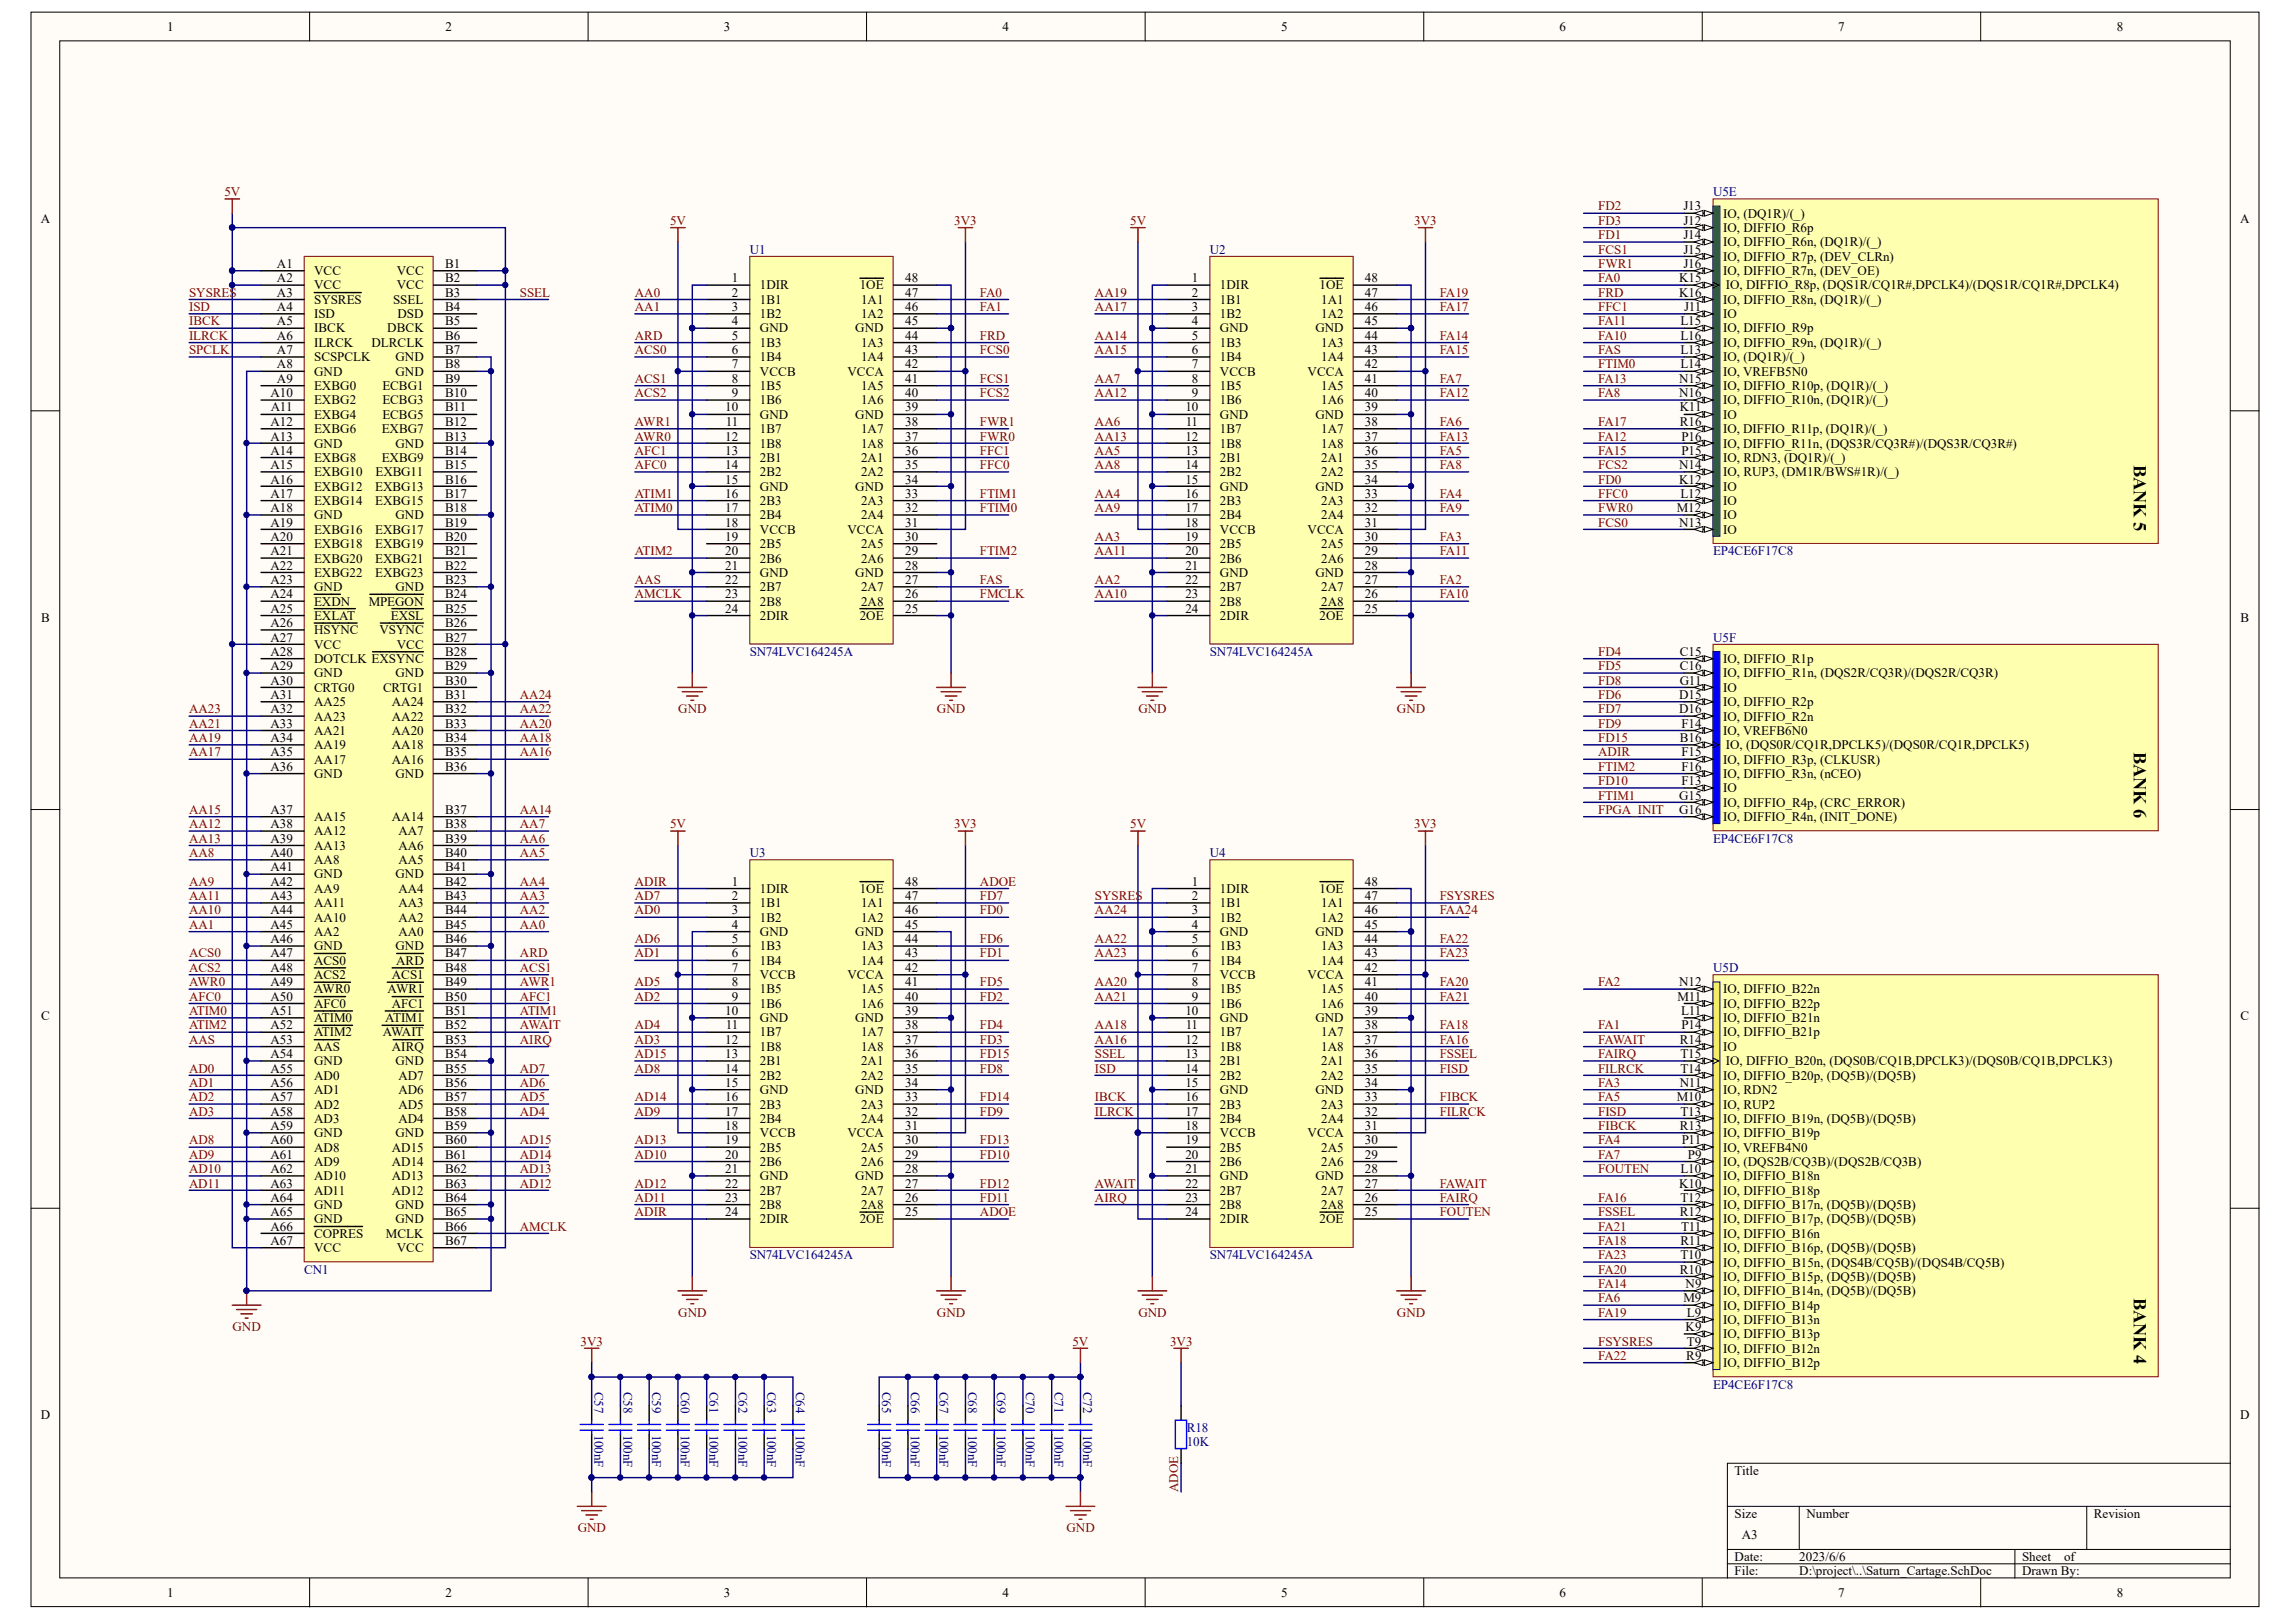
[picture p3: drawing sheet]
<svg xmlns="http://www.w3.org/2000/svg" width="297mm" height="210mm" viewBox="0 0 297 210" stroke-linecap="round" stroke-linejoin="round" font-family="sans-serif">
<defs><g id="words">
<g font-size="2.4">
<text x="276" y="60.1" transform="rotate(90 276 60.1)">BANK 5</text>
<text x="276" y="97.3" transform="rotate(90 276 97.3)">BANK 6</text>
<text x="276" y="168" transform="rotate(90 276 168)">BANK 4</text>
</g>
<g font-size="1.7">
<text x="21.6" y="4">1</text>
<text x="57.6" y="4">2</text>
<text x="93.7" y="4">3</text>
<text x="129.7" y="4">4</text>
<text x="165.7" y="4">5</text>
<text x="201.8" y="4">6</text>
<text x="237.8" y="4">7</text>
<text x="273.8" y="4">8</text>
<text x="5.3" y="28.9">A</text>
<text x="217.8" y="29.1">J12</text>
<text x="217.8" y="27.2">J13</text>
<text x="222.9" y="28.2">IO, (DQ1R)/(_)</text>
<text x="289.8" y="28.9">A</text>
<text x="35.8" y="34.7">A1</text>
<text x="40.6" y="35.6">VCC</text>
<text x="51.3" y="35.6">VCC</text>
<text x="57.6" y="34.7">B1</text>
<text x="217.8" y="34.7">J16</text>
<text x="217.8" y="32.8">J15</text>
<text x="217.8" y="30.9">J14</text>
<text x="222.9" y="35.6">IO, DIFFIO_R7n, (DEV_OE)</text>
<text x="222.9" y="33.7">IO, DIFFIO_R7p, (DEV_CLRn)</text>
<text x="222.9" y="31.9">IO, DIFFIO_R6n, (DQ1R)/(_)</text>
<text x="222.9" y="30">IO, DIFFIO_R6p</text>
<text x="35.8" y="36.5">A2</text>
<text x="35.8" y="38.4">A3</text>
<text x="35.8" y="40.2">A4</text>
<text x="40.6" y="37.5">VCC</text>
<text x="40.6" y="39.3">SYSRES</text>
<text x="40.6" y="41.2">ISD</text>
<text x="50.9" y="39.3">SSEL</text>
<text x="51.3" y="37.5">VCC</text>
<text x="51.4" y="41.2">DSD</text>
<text x="57.6" y="36.5">B2</text>
<text x="57.6" y="38.4">B3</text>
<text x="57.6" y="40.2">B4</text>
<text x="94.7" y="36.5">1</text>
<text x="94.7" y="38.4">2</text>
<text x="94.7" y="40.2">3</text>
<text x="98.3" y="37.5">1DIR</text>
<text x="98.3" y="39.3">1B1</text>
<text x="98.3" y="41.2">1B2</text>
<text x="111.2" y="37.5">1OE</text>
<text x="111.4" y="41.2">1A2</text>
<text x="111.4" y="39.3">1A1</text>
<text x="117.1" y="36.5">48</text>
<text x="117.1" y="40.2">46</text>
<text x="117.1" y="38.4">47</text>
<text x="154.2" y="36.5">1</text>
<text x="154.2" y="38.4">2</text>
<text x="154.2" y="40.2">3</text>
<text x="157.8" y="37.5">1DIR</text>
<text x="157.8" y="39.3">1B1</text>
<text x="157.8" y="41.2">1B2</text>
<text x="170.7" y="37.5">1OE</text>
<text x="170.9" y="41.2">1A2</text>
<text x="170.9" y="39.3">1A1</text>
<text x="176.6" y="36.5">48</text>
<text x="176.6" y="40.2">46</text>
<text x="176.6" y="38.4">47</text>
<text x="217.2" y="38.4">K16</text>
<text x="217.2" y="36.5">K15</text>
<text x="217.9" y="40.2">J11</text>
<text x="222.9" y="41.2">IO</text>
<text x="222.9" y="39.3">IO, DIFFIO_R8n, (DQ1R)/(_)</text>
<text x="223.3" y="37.5">IO, DIFFIO_R8p, (DQS1R/CQ1R#,DPCLK4)/(DQS1R/CQ1R#,DPCLK4)</text>
<text x="35.8" y="42.1">A5</text>
<text x="35.8" y="44">A6</text>
<text x="35.8" y="45.8">A7</text>
<text x="35.8" y="47.7">A8</text>
<text x="40.6" y="43">IBCK</text>
<text x="40.6" y="44.9">ILRCK</text>
<text x="40.6" y="46.7">SCSPCLK</text>
<text x="48.1" y="44.9">DLRCLK</text>
<text x="50.1" y="43">DBCK</text>
<text x="51.2" y="46.7">GND</text>
<text x="57.6" y="42.1">B5</text>
<text x="57.6" y="44">B6</text>
<text x="57.6" y="45.8">B7</text>
<text x="57.6" y="47.7">B8</text>
<text x="94.7" y="42.1">4</text>
<text x="94.7" y="44">5</text>
<text x="94.7" y="45.8">6</text>
<text x="94.7" y="47.7">7</text>
<text x="98.3" y="43">GND</text>
<text x="98.3" y="44.9">1B3</text>
<text x="98.3" y="46.7">1B4</text>
<text x="110.6" y="43">GND</text>
<text x="111.4" y="46.7">1A4</text>
<text x="111.4" y="44.9">1A3</text>
<text x="117.1" y="47.7">42</text>
<text x="117.1" y="45.8">43</text>
<text x="117.1" y="44">44</text>
<text x="117.1" y="42.1">45</text>
<text x="154.2" y="42.1">4</text>
<text x="154.2" y="44">5</text>
<text x="154.2" y="45.8">6</text>
<text x="154.2" y="47.7">7</text>
<text x="157.8" y="43">GND</text>
<text x="157.8" y="44.9">1B3</text>
<text x="157.8" y="46.7">1B4</text>
<text x="170.2" y="43">GND</text>
<text x="170.9" y="46.7">1A4</text>
<text x="170.9" y="44.9">1A3</text>
<text x="176.6" y="47.7">42</text>
<text x="176.6" y="45.8">43</text>
<text x="176.6" y="44">44</text>
<text x="176.6" y="42.1">45</text>
<text x="217.4" y="47.7">L14</text>
<text x="217.4" y="45.8">L13</text>
<text x="217.4" y="44">L16</text>
<text x="217.4" y="42.1">L15</text>
<text x="222.9" y="46.7">IO, (DQ1R)/(_)</text>
<text x="222.9" y="44.9">IO, DIFFIO_R9n, (DQ1R)/(_)</text>
<text x="222.9" y="43">IO, DIFFIO_R9p</text>
<text x="35" y="51.4">A10</text>
<text x="35" y="53.2">A11</text>
<text x="35.8" y="49.5">A9</text>
<text x="40.6" y="48.6">GND</text>
<text x="40.6" y="50.5">EXBG0</text>
<text x="40.6" y="52.3">EXBG2</text>
<text x="49.5" y="50.5">ECBG1</text>
<text x="49.5" y="52.3">ECBG3</text>
<text x="51.2" y="48.6">GND</text>
<text x="57.6" y="49.5">B9</text>
<text x="57.6" y="51.4">B10</text>
<text x="57.6" y="53.2">B11</text>
<text x="93.8" y="53.2">10</text>
<text x="94.7" y="49.5">8</text>
<text x="94.7" y="51.4">9</text>
<text x="98.3" y="48.6">VCCB</text>
<text x="98.3" y="50.5">1B5</text>
<text x="98.3" y="52.3">1B6</text>
<text x="109.6" y="48.6">VCCA</text>
<text x="111.4" y="52.3">1A6</text>
<text x="111.4" y="50.5">1A5</text>
<text x="117.1" y="53.2">39</text>
<text x="117.1" y="51.4">40</text>
<text x="117.1" y="49.5">41</text>
<text x="153.4" y="53.2">10</text>
<text x="154.2" y="49.5">8</text>
<text x="154.2" y="51.4">9</text>
<text x="157.8" y="48.6">VCCB</text>
<text x="157.8" y="50.5">1B5</text>
<text x="157.8" y="52.3">1B6</text>
<text x="169.2" y="48.6">VCCA</text>
<text x="170.9" y="52.3">1A6</text>
<text x="170.9" y="50.5">1A5</text>
<text x="176.6" y="53.2">39</text>
<text x="176.6" y="51.4">40</text>
<text x="176.6" y="49.5">41</text>
<text x="217.2" y="51.4">N16</text>
<text x="217.2" y="49.5">N15</text>
<text x="217.3" y="53.2">K11</text>
<text x="222.9" y="52.3">IO, DIFFIO_R10n, (DQ1R)/(_)</text>
<text x="222.9" y="50.5">IO, DIFFIO_R10p, (DQ1R)/(_)</text>
<text x="222.9" y="48.6">IO, VREFB5N0</text>
<text x="35" y="55.1">A12</text>
<text x="35" y="57">A13</text>
<text x="35" y="58.9">A14</text>
<text x="40.6" y="54.2">EXBG4</text>
<text x="40.6" y="56">EXBG6</text>
<text x="40.6" y="57.9">GND</text>
<text x="40.6" y="59.8">EXBG8</text>
<text x="49.4" y="56">EXBG7</text>
<text x="49.4" y="59.8">EXBG9</text>
<text x="49.5" y="54.2">ECBG5</text>
<text x="51.2" y="57.9">GND</text>
<text x="57.6" y="55.1">B12</text>
<text x="57.6" y="57">B13</text>
<text x="57.6" y="58.9">B14</text>
<text x="93.8" y="57">12</text>
<text x="93.8" y="58.9">13</text>
<text x="93.9" y="55.1">11</text>
<text x="98.3" y="54.2">GND</text>
<text x="98.3" y="56">1B7</text>
<text x="98.3" y="57.9">1B8</text>
<text x="98.3" y="59.8">2B1</text>
<text x="110.6" y="54.2">GND</text>
<text x="111.4" y="59.8">2A1</text>
<text x="111.4" y="57.9">1A8</text>
<text x="111.4" y="56">1A7</text>
<text x="117.1" y="58.9">36</text>
<text x="117.1" y="57">37</text>
<text x="117.1" y="55.1">38</text>
<text x="153.4" y="57">12</text>
<text x="153.4" y="58.9">13</text>
<text x="153.4" y="55.1">11</text>
<text x="157.8" y="54.2">GND</text>
<text x="157.8" y="56">1B7</text>
<text x="157.8" y="57.9">1B8</text>
<text x="157.8" y="59.8">2B1</text>
<text x="170.2" y="54.2">GND</text>
<text x="170.9" y="59.8">2A1</text>
<text x="170.9" y="57.9">1A8</text>
<text x="170.9" y="56">1A7</text>
<text x="176.6" y="58.9">36</text>
<text x="176.6" y="57">37</text>
<text x="176.6" y="55.1">38</text>
<text x="217.3" y="55.1">R16</text>
<text x="217.5" y="58.9">P15</text>
<text x="217.5" y="57">P16</text>
<text x="222.9" y="59.8">IO, RDN3, (DQ1R)/(_)</text>
<text x="222.9" y="57.9">IO, DIFFIO_R11n, (DQS3R/CQ3R#)/(DQS3R/CQ3R#)</text>
<text x="222.9" y="56">IO, DIFFIO_R11p, (DQ1R)/(_)</text>
<text x="222.9" y="54.2">IO</text>
<text x="35" y="60.7">A15</text>
<text x="35" y="62.6">A16</text>
<text x="35" y="64.4">A17</text>
<text x="40.6" y="61.7">EXBG10</text>
<text x="40.6" y="63.5">EXBG12</text>
<text x="40.6" y="65.4">EXBG14</text>
<text x="48.5" y="63.5">EXBG13</text>
<text x="48.5" y="65.4">EXBG15</text>
<text x="48.6" y="61.7">EXBG11</text>
<text x="57.6" y="60.7">B15</text>
<text x="57.6" y="62.6">B16</text>
<text x="57.6" y="64.4">B17</text>
<text x="93.8" y="60.7">14</text>
<text x="93.8" y="62.6">15</text>
<text x="93.8" y="64.4">16</text>
<text x="98.3" y="61.7">2B2</text>
<text x="98.3" y="63.5">GND</text>
<text x="98.3" y="65.4">2B3</text>
<text x="110.6" y="63.5">GND</text>
<text x="111.4" y="65.4">2A3</text>
<text x="111.4" y="61.7">2A2</text>
<text x="117.1" y="64.4">33</text>
<text x="117.1" y="62.6">34</text>
<text x="117.1" y="60.7">35</text>
<text x="153.4" y="60.7">14</text>
<text x="153.4" y="62.6">15</text>
<text x="153.4" y="64.4">16</text>
<text x="157.8" y="61.7">2B2</text>
<text x="157.8" y="63.5">GND</text>
<text x="157.8" y="65.4">2B3</text>
<text x="170.2" y="63.5">GND</text>
<text x="170.9" y="65.4">2A3</text>
<text x="170.9" y="61.7">2A2</text>
<text x="176.6" y="64.4">33</text>
<text x="176.6" y="62.6">34</text>
<text x="176.6" y="60.7">35</text>
<text x="217.2" y="62.6">K12</text>
<text x="217.2" y="60.7">N14</text>
<text x="217.4" y="64.4">L12</text>
<text x="222.9" y="65.4">IO</text>
<text x="222.9" y="63.5">IO</text>
<text x="222.9" y="61.7">IO, RUP3, (DM1R/BWS#1R)/(_)</text>
<text x="35" y="66.3">A18</text>
<text x="35" y="68.2">A19</text>
<text x="35" y="70">A20</text>
<text x="35" y="71.9">A21</text>
<text x="40.6" y="67.2">GND</text>
<text x="40.6" y="69.1">EXBG16</text>
<text x="40.6" y="70.9">EXBG18</text>
<text x="48.5" y="69.1">EXBG17</text>
<text x="48.5" y="70.9">EXBG19</text>
<text x="51.2" y="67.2">GND</text>
<text x="57.6" y="66.3">B18</text>
<text x="57.6" y="68.2">B19</text>
<text x="57.6" y="70">B20</text>
<text x="57.6" y="71.9">B21</text>
<text x="93.8" y="66.3">17</text>
<text x="93.8" y="68.2">18</text>
<text x="93.8" y="70">19</text>
<text x="93.8" y="71.9">20</text>
<text x="98.3" y="67.2">2B4</text>
<text x="98.3" y="69.1">VCCB</text>
<text x="98.3" y="70.9">2B5</text>
<text x="109.6" y="69.1">VCCA</text>
<text x="111.4" y="70.9">2A5</text>
<text x="111.4" y="67.2">2A4</text>
<text x="117.1" y="71.9">29</text>
<text x="117.1" y="70">30</text>
<text x="117.1" y="68.2">31</text>
<text x="117.1" y="66.3">32</text>
<text x="153.4" y="66.3">17</text>
<text x="153.4" y="68.2">18</text>
<text x="153.4" y="70">19</text>
<text x="153.4" y="71.9">20</text>
<text x="157.8" y="67.2">2B4</text>
<text x="157.8" y="69.1">VCCB</text>
<text x="157.8" y="70.9">2B5</text>
<text x="169.2" y="69.1">VCCA</text>
<text x="170.9" y="70.9">2A5</text>
<text x="170.9" y="67.2">2A4</text>
<text x="176.6" y="71.9">29</text>
<text x="176.6" y="70">30</text>
<text x="176.6" y="68.2">31</text>
<text x="176.6" y="66.3">32</text>
<text x="216.9" y="66.3">M12</text>
<text x="217.2" y="68.2">N13</text>
<text x="222.9" y="69.1">IO</text>
<text x="222.9" y="67.2">IO</text>
<text x="35" y="73.7">A22</text>
<text x="35" y="75.6">A23</text>
<text x="35" y="77.4">A24</text>
<text x="40.6" y="72.8">EXBG20</text>
<text x="40.6" y="74.7">EXBG22</text>
<text x="40.6" y="76.5">GND</text>
<text x="48.5" y="72.8">EXBG21</text>
<text x="48.5" y="74.7">EXBG23</text>
<text x="51.2" y="76.5">GND</text>
<text x="57.6" y="73.7">B22</text>
<text x="57.6" y="75.6">B23</text>
<text x="57.6" y="77.4">B24</text>
<text x="93.8" y="73.7">21</text>
<text x="93.8" y="75.6">22</text>
<text x="93.8" y="77.4">23</text>
<text x="98.3" y="72.8">2B6</text>
<text x="98.3" y="74.7">GND</text>
<text x="98.3" y="76.5">2B7</text>
<text x="110.6" y="74.7">GND</text>
<text x="111.4" y="76.5">2A7</text>
<text x="111.4" y="72.8">2A6</text>
<text x="117.1" y="77.4">26</text>
<text x="117.1" y="75.6">27</text>
<text x="117.1" y="73.7">28</text>
<text x="153.4" y="73.7">21</text>
<text x="153.4" y="75.6">22</text>
<text x="153.4" y="77.4">23</text>
<text x="157.8" y="72.8">2B6</text>
<text x="157.8" y="74.7">GND</text>
<text x="157.8" y="76.5">2B7</text>
<text x="170.2" y="74.7">GND</text>
<text x="170.9" y="76.5">2A7</text>
<text x="170.9" y="72.8">2A6</text>
<text x="176.6" y="77.4">26</text>
<text x="176.6" y="75.6">27</text>
<text x="176.6" y="73.7">28</text>
<text x="5.3" y="80.4">B</text>
<text x="35" y="79.3">A25</text>
<text x="35" y="81.2">A26</text>
<text x="35" y="83">A27</text>
<text x="40.6" y="78.4">EXDN</text>
<text x="40.6" y="80.2">EXLAT</text>
<text x="40.6" y="82.1">HSYNC</text>
<text x="40.6" y="84">VCC</text>
<text x="47.7" y="78.4">MPEGON</text>
<text x="49.1" y="82.1">VSYNC</text>
<text x="50.6" y="80.2">EXSL</text>
<text x="51.3" y="84">VCC</text>
<text x="57.6" y="79.3">B25</text>
<text x="57.6" y="81.2">B26</text>
<text x="57.6" y="83">B27</text>
<text x="93.8" y="79.3">24</text>
<text x="98.3" y="78.4">2B8</text>
<text x="98.3" y="80.2">2DIR</text>
<text x="111.2" y="80.2">2OE</text>
<text x="111.4" y="78.4">2A8</text>
<text x="117.1" y="79.3">25</text>
<text x="153.4" y="79.3">24</text>
<text x="157.8" y="78.4">2B8</text>
<text x="157.8" y="80.2">2DIR</text>
<text x="170.7" y="80.2">2OE</text>
<text x="170.9" y="78.4">2A8</text>
<text x="176.6" y="79.3">25</text>
<text x="289.9" y="80.4">B</text>
<text x="35" y="84.9">A28</text>
<text x="35" y="86.7">A29</text>
<text x="35" y="88.6">A30</text>
<text x="40.6" y="85.8">DOTCLK EXSYNC</text>
<text x="40.6" y="87.7">GND</text>
<text x="40.6" y="89.5">CRTG0</text>
<text x="49.6" y="89.5">CRTG1</text>
<text x="51.2" y="87.7">GND</text>
<text x="57.6" y="84.9">B28</text>
<text x="57.6" y="86.7">B29</text>
<text x="57.6" y="88.6">B30</text>
<text x="217.3" y="88.6">G11</text>
<text x="217.3" y="86.7">C16</text>
<text x="217.3" y="84.9">C15</text>
<text x="222.9" y="89.5">IO</text>
<text x="222.9" y="87.7">IO, DIFFIO_R1n, (DQS2R/CQ3R)/(DQS2R/CQ3R)</text>
<text x="222.9" y="85.8">IO, DIFFIO_R1p</text>
<text x="35" y="90.5">A31</text>
<text x="35" y="92.3">A32</text>
<text x="35" y="94.2">A33</text>
<text x="40.6" y="91.4">AA25</text>
<text x="40.6" y="93.2">AA23</text>
<text x="40.6" y="95.1">AA21</text>
<text x="50.7" y="91.4">AA24</text>
<text x="50.7" y="93.2">AA22</text>
<text x="50.7" y="95.1">AA20</text>
<text x="57.6" y="90.5">B31</text>
<text x="57.6" y="92.3">B32</text>
<text x="57.6" y="94.2">B33</text>
<text x="217.2" y="92.3">D16</text>
<text x="217.2" y="90.5">D15</text>
<text x="217.5" y="94.2">F14</text>
<text x="222.9" y="95.1">IO, VREFB6N0</text>
<text x="222.9" y="93.2">IO, DIFFIO_R2n</text>
<text x="222.9" y="91.4">IO, DIFFIO_R2p</text>
<text x="35" y="96">A34</text>
<text x="35" y="97.9">A35</text>
<text x="35" y="99.7">A36</text>
<text x="40.6" y="97">AA19</text>
<text x="40.6" y="98.8">AA17</text>
<text x="40.6" y="100.7">GND</text>
<text x="50.7" y="97">AA18</text>
<text x="50.7" y="98.8">AA16</text>
<text x="51.2" y="100.7">GND</text>
<text x="57.6" y="96">B34</text>
<text x="57.6" y="97.9">B35</text>
<text x="57.6" y="99.7">B36</text>
<text x="217.3" y="96">B16</text>
<text x="217.5" y="101.6">F13</text>
<text x="217.5" y="99.7">F16</text>
<text x="217.5" y="97.9">F15</text>
<text x="222.9" y="100.7">IO, DIFFIO_R3n, (nCEO)</text>
<text x="222.9" y="98.8">IO, DIFFIO_R3p, (CLKUSR)</text>
<text x="223.3" y="97">IO, (DQS0R/CQ1R,DPCLK5)/(DQS0R/CQ1R,DPCLK5)</text>
<text x="35" y="105.3">A37</text>
<text x="35" y="107.2">A38</text>
<text x="40.6" y="106.3">AA15</text>
<text x="50.7" y="106.3">AA14</text>
<text x="57.6" y="105.3">B37</text>
<text x="57.6" y="107.2">B38</text>
<text x="217.2" y="105.3">G16</text>
<text x="217.2" y="103.5">G15</text>
<text x="222.9" y="106.3">IO, DIFFIO_R4n, (INIT_DONE)</text>
<text x="222.9" y="104.4">IO, DIFFIO_R4p, (CRC_ERROR)</text>
<text x="222.9" y="102.5">IO</text>
<text x="35" y="109">A39</text>
<text x="35" y="110.9">A40</text>
<text x="35" y="112.8">A41</text>
<text x="40.6" y="108.1">AA12</text>
<text x="40.6" y="110">AA13</text>
<text x="40.6" y="111.8">AA8</text>
<text x="40.6" y="113.7">GND</text>
<text x="51.2" y="113.7">GND</text>
<text x="51.5" y="108.1">AA7</text>
<text x="51.5" y="110">AA6</text>
<text x="51.5" y="111.8">AA5</text>
<text x="57.6" y="109">B39</text>
<text x="57.6" y="110.9">B40</text>
<text x="57.6" y="112.8">B41</text>
<text x="35" y="114.6">A42</text>
<text x="35" y="116.5">A43</text>
<text x="35" y="118.3">A44</text>
<text x="40.6" y="115.5">AA9</text>
<text x="40.6" y="117.4">AA11</text>
<text x="40.6" y="119.3">AA10</text>
<text x="51.5" y="115.5">AA4</text>
<text x="51.5" y="117.4">AA3</text>
<text x="51.5" y="119.3">AA2</text>
<text x="57.6" y="114.6">B42</text>
<text x="57.6" y="116.5">B43</text>
<text x="57.6" y="118.3">B44</text>
<text x="94.7" y="114.6">1</text>
<text x="94.7" y="116.5">2</text>
<text x="94.7" y="118.3">3</text>
<text x="98.3" y="115.5">1DIR</text>
<text x="98.3" y="117.4">1B1</text>
<text x="98.3" y="119.3">1B2</text>
<text x="111.2" y="115.5">1OE</text>
<text x="111.4" y="119.3">1A2</text>
<text x="111.4" y="117.4">1A1</text>
<text x="117.1" y="114.6">48</text>
<text x="117.1" y="118.3">46</text>
<text x="117.1" y="116.5">47</text>
<text x="154.2" y="114.6">1</text>
<text x="154.2" y="116.5">2</text>
<text x="154.2" y="118.3">3</text>
<text x="157.8" y="115.5">1DIR</text>
<text x="157.8" y="117.4">1B1</text>
<text x="157.8" y="119.3">1B2</text>
<text x="170.7" y="115.5">1OE</text>
<text x="170.9" y="119.3">1A2</text>
<text x="170.9" y="117.4">1A1</text>
<text x="176.6" y="114.6">48</text>
<text x="176.6" y="118.3">46</text>
<text x="176.6" y="116.5">47</text>
<text x="35" y="120.2">A45</text>
<text x="35" y="122">A46</text>
<text x="35" y="123.9">A47</text>
<text x="35" y="125.8">A48</text>
<text x="40.6" y="121.1">AA2</text>
<text x="40.6" y="123">GND</text>
<text x="40.6" y="124.8">ACS0</text>
<text x="51.2" y="123">GND</text>
<text x="51.2" y="124.8">ARD</text>
<text x="51.5" y="121.1">AA0</text>
<text x="57.6" y="120.2">B45</text>
<text x="57.6" y="122">B46</text>
<text x="57.6" y="123.9">B47</text>
<text x="57.6" y="125.8">B48</text>
<text x="94.7" y="120.2">4</text>
<text x="94.7" y="122">5</text>
<text x="94.7" y="123.9">6</text>
<text x="94.7" y="125.8">7</text>
<text x="98.3" y="121.1">GND</text>
<text x="98.3" y="123">1B3</text>
<text x="98.3" y="124.8">1B4</text>
<text x="110.6" y="121.1">GND</text>
<text x="111.4" y="124.8">1A4</text>
<text x="111.4" y="123">1A3</text>
<text x="117.1" y="125.8">42</text>
<text x="117.1" y="123.9">43</text>
<text x="117.1" y="122">44</text>
<text x="117.1" y="120.2">45</text>
<text x="154.2" y="120.2">4</text>
<text x="154.2" y="122">5</text>
<text x="154.2" y="123.9">6</text>
<text x="154.2" y="125.8">7</text>
<text x="157.8" y="121.1">GND</text>
<text x="157.8" y="123">1B3</text>
<text x="157.8" y="124.8">1B4</text>
<text x="170.2" y="121.1">GND</text>
<text x="170.9" y="124.8">1A4</text>
<text x="170.9" y="123">1A3</text>
<text x="176.6" y="125.8">42</text>
<text x="176.6" y="123.9">43</text>
<text x="176.6" y="122">44</text>
<text x="176.6" y="120.2">45</text>
<text x="35" y="127.6">A49</text>
<text x="35" y="129.5">A50</text>
<text x="35" y="131.3">A51</text>
<text x="40.6" y="126.7">ACS2</text>
<text x="40.6" y="128.6">AWR0</text>
<text x="40.6" y="130.4">AFC0</text>
<text x="50.1" y="128.6">AWR1</text>
<text x="50.7" y="126.7">ACS1</text>
<text x="50.7" y="130.4">AFC1</text>
<text x="57.6" y="127.6">B49</text>
<text x="57.6" y="129.5">B50</text>
<text x="57.6" y="131.3">B51</text>
<text x="93.8" y="131.3">10</text>
<text x="94.7" y="127.6">8</text>
<text x="94.7" y="129.5">9</text>
<text x="98.3" y="126.7">VCCB</text>
<text x="98.3" y="128.6">1B5</text>
<text x="98.3" y="130.4">1B6</text>
<text x="109.6" y="126.7">VCCA</text>
<text x="111.4" y="130.4">1A6</text>
<text x="111.4" y="128.6">1A5</text>
<text x="117.1" y="131.3">39</text>
<text x="117.1" y="129.5">40</text>
<text x="117.1" y="127.6">41</text>
<text x="153.4" y="131.3">10</text>
<text x="154.2" y="127.6">8</text>
<text x="154.2" y="129.5">9</text>
<text x="157.8" y="126.7">VCCB</text>
<text x="157.8" y="128.6">1B5</text>
<text x="157.8" y="130.4">1B6</text>
<text x="169.2" y="126.7">VCCA</text>
<text x="170.9" y="130.4">1A6</text>
<text x="170.9" y="128.6">1A5</text>
<text x="176.6" y="131.3">39</text>
<text x="176.6" y="129.5">40</text>
<text x="176.6" y="127.6">41</text>
<text x="217" y="129.5">M11</text>
<text x="217.2" y="127.6">N12</text>
<text x="217.5" y="131.3">L11</text>
<text x="222.9" y="130.4">IO, DIFFIO_B22p</text>
<text x="222.9" y="128.6">IO, DIFFIO_B22n</text>
<text x="5.3" y="132.1">C</text>
<text x="35" y="133.2">A52</text>
<text x="35" y="135.1">A53</text>
<text x="35" y="137">A54</text>
<text x="40.6" y="132.3">ATIM0</text>
<text x="40.6" y="134.1">ATIM2</text>
<text x="40.6" y="136">AAS</text>
<text x="40.6" y="137.9">GND</text>
<text x="49.5" y="134.1">AWAIT</text>
<text x="49.9" y="132.3">ATIM1</text>
<text x="50.7" y="136">AIRQ</text>
<text x="51.2" y="137.9">GND</text>
<text x="57.6" y="133.2">B52</text>
<text x="57.6" y="135.1">B53</text>
<text x="57.6" y="137">B54</text>
<text x="93.8" y="135.1">12</text>
<text x="93.8" y="137">13</text>
<text x="93.9" y="133.2">11</text>
<text x="98.3" y="132.3">GND</text>
<text x="98.3" y="134.1">1B7</text>
<text x="98.3" y="136">1B8</text>
<text x="98.3" y="137.9">2B1</text>
<text x="110.6" y="132.3">GND</text>
<text x="111.4" y="137.9">2A1</text>
<text x="111.4" y="136">1A8</text>
<text x="111.4" y="134.1">1A7</text>
<text x="117.1" y="137">36</text>
<text x="117.1" y="135.1">37</text>
<text x="117.1" y="133.2">38</text>
<text x="153.4" y="135.1">12</text>
<text x="153.4" y="137">13</text>
<text x="153.4" y="133.2">11</text>
<text x="157.8" y="132.3">GND</text>
<text x="157.8" y="134.1">1B7</text>
<text x="157.8" y="136">1B8</text>
<text x="157.8" y="137.9">2B1</text>
<text x="170.2" y="132.3">GND</text>
<text x="170.9" y="137.9">2A1</text>
<text x="170.9" y="136">1A8</text>
<text x="170.9" y="134.1">1A7</text>
<text x="176.6" y="137">36</text>
<text x="176.6" y="135.1">37</text>
<text x="176.6" y="133.2">38</text>
<text x="217.3" y="135.1">R14</text>
<text x="217.4" y="137">T15</text>
<text x="217.5" y="133.2">P14</text>
<text x="222.9" y="136">IO</text>
<text x="222.9" y="134.1">IO, DIFFIO_B21p</text>
<text x="222.9" y="132.3">IO, DIFFIO_B21n</text>
<text x="223.3" y="137.9">IO, DIFFIO_B20n, (DQS0B/CQ1B,DPCLK3)/(DQS0B/CQ1B,DPCLK3)</text>
<text x="289.9" y="132.1">C</text>
<text x="35" y="138.8">A55</text>
<text x="35" y="140.7">A56</text>
<text x="35" y="142.5">A57</text>
<text x="40.6" y="139.7">AD0</text>
<text x="40.6" y="141.6">AD1</text>
<text x="40.6" y="143.5">AD2</text>
<text x="51.5" y="139.7">AD7</text>
<text x="51.5" y="141.6">AD6</text>
<text x="51.5" y="143.5">AD5</text>
<text x="57.6" y="138.8">B55</text>
<text x="57.6" y="140.7">B56</text>
<text x="57.6" y="142.5">B57</text>
<text x="93.8" y="138.8">14</text>
<text x="93.8" y="140.7">15</text>
<text x="93.8" y="142.5">16</text>
<text x="98.3" y="139.7">2B2</text>
<text x="98.3" y="141.6">GND</text>
<text x="98.3" y="143.5">2B3</text>
<text x="110.6" y="141.6">GND</text>
<text x="111.4" y="143.5">2A3</text>
<text x="111.4" y="139.7">2A2</text>
<text x="117.1" y="142.5">33</text>
<text x="117.1" y="140.7">34</text>
<text x="117.1" y="138.8">35</text>
<text x="153.4" y="138.8">14</text>
<text x="153.4" y="140.7">15</text>
<text x="153.4" y="142.5">16</text>
<text x="157.8" y="139.7">2B2</text>
<text x="157.8" y="141.6">GND</text>
<text x="157.8" y="143.5">2B3</text>
<text x="170.2" y="141.6">GND</text>
<text x="170.9" y="143.5">2A3</text>
<text x="170.9" y="139.7">2A2</text>
<text x="176.6" y="142.5">33</text>
<text x="176.6" y="140.7">34</text>
<text x="176.6" y="138.8">35</text>
<text x="216.9" y="142.5">M10</text>
<text x="217.3" y="140.7">N11</text>
<text x="217.4" y="138.8">T14</text>
<text x="222.9" y="143.5">IO, RUP2</text>
<text x="222.9" y="141.6">IO, RDN2</text>
<text x="222.9" y="139.7">IO, DIFFIO_B20p, (DQ5B)/(DQ5B)</text>
<text x="35" y="144.4">A58</text>
<text x="35" y="146.2">A59</text>
<text x="35" y="148.1">A60</text>
<text x="35" y="150">A61</text>
<text x="40.6" y="145.3">AD3</text>
<text x="40.6" y="147.2">GND</text>
<text x="40.6" y="149">AD8</text>
<text x="50.7" y="149">AD15</text>
<text x="51.2" y="147.2">GND</text>
<text x="51.5" y="145.3">AD4</text>
<text x="57.6" y="144.4">B58</text>
<text x="57.6" y="146.2">B59</text>
<text x="57.6" y="148.1">B60</text>
<text x="57.6" y="150">B61</text>
<text x="93.8" y="144.4">17</text>
<text x="93.8" y="146.2">18</text>
<text x="93.8" y="148.1">19</text>
<text x="93.8" y="150">20</text>
<text x="98.3" y="145.3">2B4</text>
<text x="98.3" y="147.2">VCCB</text>
<text x="98.3" y="149">2B5</text>
<text x="109.6" y="147.2">VCCA</text>
<text x="111.4" y="149">2A5</text>
<text x="111.4" y="145.3">2A4</text>
<text x="117.1" y="150">29</text>
<text x="117.1" y="148.1">30</text>
<text x="117.1" y="146.2">31</text>
<text x="117.1" y="144.4">32</text>
<text x="153.4" y="144.4">17</text>
<text x="153.4" y="146.2">18</text>
<text x="153.4" y="148.1">19</text>
<text x="153.4" y="150">20</text>
<text x="157.8" y="145.3">2B4</text>
<text x="157.8" y="147.2">VCCB</text>
<text x="157.8" y="149">2B5</text>
<text x="169.2" y="147.2">VCCA</text>
<text x="170.9" y="149">2A5</text>
<text x="170.9" y="145.3">2A4</text>
<text x="176.6" y="150">29</text>
<text x="176.6" y="148.1">30</text>
<text x="176.6" y="146.2">31</text>
<text x="176.6" y="144.4">32</text>
<text x="217.3" y="146.2">R13</text>
<text x="217.4" y="144.4">T13</text>
<text x="217.6" y="148.1">P11</text>
<text x="218.4" y="150">P9</text>
<text x="222.9" y="149">IO, VREFB4N0</text>
<text x="222.9" y="147.2">IO, DIFFIO_B19p</text>
<text x="222.9" y="145.3">IO, DIFFIO_B19n, (DQ5B)/(DQ5B)</text>
<text x="35" y="151.8">A62</text>
<text x="35" y="153.7">A63</text>
<text x="35" y="155.5">A64</text>
<text x="40.6" y="150.9">AD9</text>
<text x="40.6" y="152.8">AD10</text>
<text x="40.6" y="154.6">AD11</text>
<text x="50.7" y="150.9">AD14</text>
<text x="50.7" y="152.8">AD13</text>
<text x="50.7" y="154.6">AD12</text>
<text x="57.6" y="151.8">B62</text>
<text x="57.6" y="153.7">B63</text>
<text x="57.6" y="155.5">B64</text>
<text x="93.8" y="151.8">21</text>
<text x="93.8" y="153.7">22</text>
<text x="93.8" y="155.5">23</text>
<text x="98.3" y="150.9">2B6</text>
<text x="98.3" y="152.8">GND</text>
<text x="98.3" y="154.6">2B7</text>
<text x="110.6" y="152.8">GND</text>
<text x="111.4" y="154.6">2A7</text>
<text x="111.4" y="150.9">2A6</text>
<text x="117.1" y="155.5">26</text>
<text x="117.1" y="153.7">27</text>
<text x="117.1" y="151.8">28</text>
<text x="153.4" y="151.8">21</text>
<text x="153.4" y="153.7">22</text>
<text x="153.4" y="155.5">23</text>
<text x="157.8" y="150.9">2B6</text>
<text x="157.8" y="152.8">GND</text>
<text x="157.8" y="154.6">2B7</text>
<text x="170.2" y="152.8">GND</text>
<text x="170.9" y="154.6">2A7</text>
<text x="170.9" y="150.9">2A6</text>
<text x="176.6" y="155.5">26</text>
<text x="176.6" y="153.7">27</text>
<text x="176.6" y="151.8">28</text>
<text x="217.2" y="153.7">K10</text>
<text x="217.4" y="155.5">T12</text>
<text x="217.4" y="151.8">L10</text>
<text x="222.9" y="154.6">IO, DIFFIO_B18p</text>
<text x="222.9" y="152.8">IO, DIFFIO_B18n</text>
<text x="222.9" y="150.9">IO, (DQS2B/CQ3B)/(DQS2B/CQ3B)</text>
<text x="35" y="157.4">A65</text>
<text x="35" y="159.3">A66</text>
<text x="35" y="161.1">A67</text>
<text x="40.6" y="156.5">GND</text>
<text x="40.6" y="158.3">GND</text>
<text x="40.6" y="160.2">COPRES</text>
<text x="49.9" y="160.2">MCLK</text>
<text x="51.2" y="156.5">GND</text>
<text x="51.2" y="158.3">GND</text>
<text x="57.6" y="157.4">B65</text>
<text x="57.6" y="159.3">B66</text>
<text x="57.6" y="161.1">B67</text>
<text x="93.8" y="157.4">24</text>
<text x="98.3" y="156.5">2B8</text>
<text x="98.3" y="158.3">2DIR</text>
<text x="111.2" y="158.3">2OE</text>
<text x="111.4" y="156.5">2A8</text>
<text x="117.1" y="157.4">25</text>
<text x="153.4" y="157.4">24</text>
<text x="157.8" y="156.5">2B8</text>
<text x="157.8" y="158.3">2DIR</text>
<text x="170.7" y="158.3">2OE</text>
<text x="170.9" y="156.5">2A8</text>
<text x="176.6" y="157.4">25</text>
<text x="217.3" y="157.4">R12</text>
<text x="217.4" y="161.1">R11</text>
<text x="217.5" y="159.3">T11</text>
<text x="222.9" y="160.2">IO, DIFFIO_B16n</text>
<text x="222.9" y="158.3">IO, DIFFIO_B17p, (DQ5B)/(DQ5B)</text>
<text x="222.9" y="156.5">IO, DIFFIO_B17n, (DQ5B)/(DQ5B)</text>
<text x="40.6" y="162">VCC</text>
<text x="51.3" y="162">VCC</text>
<text x="217.3" y="164.8">R10</text>
<text x="217.4" y="163">T10</text>
<text x="218.1" y="166.7">N9</text>
<text x="222.9" y="167.6">IO, DIFFIO_B14n, (DQ5B)/(DQ5B)</text>
<text x="222.9" y="165.8">IO, DIFFIO_B15p, (DQ5B)/(DQ5B)</text>
<text x="222.9" y="163.9">IO, DIFFIO_B15n, (DQS4B/CQ5B)/(DQS4B/CQ5B)</text>
<text x="222.9" y="162">IO, DIFFIO_B16p, (DQ5B)/(DQ5B)</text>
<text x="217.8" y="168.5">M9</text>
<text x="218.1" y="172.3">K9</text>
<text x="218.2" y="170.4">L9</text>
<text x="222.9" y="173.2">IO, DIFFIO_B13p</text>
<text x="222.9" y="171.3">IO, DIFFIO_B13n</text>
<text x="222.9" y="169.5">IO, DIFFIO_B14p</text>
<text x="218.2" y="176">R9</text>
<text x="218.2" y="174.1">T9</text>
<text x="222.9" y="176.9">IO, DIFFIO_B12p</text>
<text x="222.9" y="175.1">IO, DIFFIO_B12n</text>
<text x="5.3" y="183.7">D</text>
<text x="289.8" y="183.7">D</text>
<text x="224.4" y="190.8">Title</text>
<text x="224.4" y="196.4">Size</text>
<text x="233.7" y="196.4">Number</text>
<text x="270.9" y="196.4">Revision</text>
<text x="224.4" y="202">Date:</text>
<text x="224.4" y="203.9">File:</text>
<text x="225.3" y="199.2">A3</text>
<text x="232.8" y="202">2023/6/6</text>
<text x="232.8" y="203.9">D:\project\..\Saturn_Cartage.SchDoc</text>
<text x="261.6" y="202">Sheet</text>
<text x="261.6" y="203.9">Drawn By:</text>
<text x="267" y="202">of</text>
<text x="21.6" y="206.6">1</text>
<text x="57.6" y="206.6">2</text>
<text x="93.7" y="206.6">3</text>
<text x="129.7" y="206.6">4</text>
<text x="165.7" y="206.6">5</text>
<text x="201.8" y="206.6">6</text>
<text x="237.8" y="206.6">7</text>
<text x="273.8" y="206.6">8</text>
</g>
<g font-size="1.7" fill="#800000">
<text x="29" y="25.4">5V</text>
<text x="86.7" y="29.1">5V</text>
<text x="123.4" y="29.1">3V3</text>
<text x="146.2" y="29.1">5V</text>
<text x="183" y="29.1">3V3</text>
<text x="206.8" y="29.1">FD3</text>
<text x="206.8" y="27.2">FD2</text>
<text x="206.8" y="32.8">FCS1</text>
<text x="206.8" y="30.9">FD1</text>
<text x="206.8" y="34.7">FWR1</text>
<text x="24.5" y="38.4">SYSRES</text>
<text x="24.5" y="40.2">ISD</text>
<text x="67.3" y="38.4">SSEL</text>
<text x="82.1" y="38.4">AA0</text>
<text x="82.1" y="40.2">AA1</text>
<text x="126.8" y="38.4">FA0</text>
<text x="126.8" y="40.2">FA1</text>
<text x="141.7" y="38.4">AA19</text>
<text x="141.7" y="40.2">AA17</text>
<text x="186.3" y="38.4">FA19</text>
<text x="186.3" y="40.2">FA17</text>
<text x="206.8" y="40.2">FFC1</text>
<text x="206.8" y="38.4">FRD</text>
<text x="206.8" y="36.5">FA0</text>
<text x="24.5" y="42.1">IBCK</text>
<text x="24.5" y="44">ILRCK</text>
<text x="24.5" y="45.8">SPCLK</text>
<text x="82.1" y="44">ARD</text>
<text x="82.1" y="45.8">ACS0</text>
<text x="126.8" y="44">FRD</text>
<text x="126.8" y="45.8">FCS0</text>
<text x="141.7" y="44">AA14</text>
<text x="141.7" y="45.8">AA15</text>
<text x="186.3" y="44">FA14</text>
<text x="186.3" y="45.8">FA15</text>
<text x="206.8" y="47.7">FTIM0</text>
<text x="206.8" y="45.8">FAS</text>
<text x="206.8" y="44">FA10</text>
<text x="206.8" y="42.1">FA11</text>
<text x="82.1" y="49.5">ACS1</text>
<text x="82.1" y="51.4">ACS2</text>
<text x="126.8" y="49.5">FCS1</text>
<text x="126.8" y="51.4">FCS2</text>
<text x="141.7" y="49.5">AA7</text>
<text x="141.7" y="51.4">AA12</text>
<text x="186.3" y="49.5">FA7</text>
<text x="186.3" y="51.4">FA12</text>
<text x="206.8" y="51.4">FA8</text>
<text x="206.8" y="49.5">FA13</text>
<text x="82.1" y="55.1">AWR1</text>
<text x="82.1" y="57">AWR0</text>
<text x="82.1" y="58.9">AFC1</text>
<text x="126.8" y="55.1">FWR1</text>
<text x="126.8" y="57">FWR0</text>
<text x="126.8" y="58.9">FFC1</text>
<text x="141.7" y="55.1">AA6</text>
<text x="141.7" y="57">AA13</text>
<text x="141.7" y="58.9">AA5</text>
<text x="186.3" y="55.1">FA6</text>
<text x="186.3" y="57">FA13</text>
<text x="186.3" y="58.9">FA5</text>
<text x="206.8" y="55.1">FA17</text>
<text x="206.8" y="58.9">FA15</text>
<text x="206.8" y="57">FA12</text>
<text x="82.1" y="60.7">AFC0</text>
<text x="82.1" y="64.4">ATIM1</text>
<text x="126.8" y="60.7">FFC0</text>
<text x="126.8" y="64.4">FTIM1</text>
<text x="141.7" y="60.7">AA8</text>
<text x="141.7" y="64.4">AA4</text>
<text x="186.3" y="60.7">FA8</text>
<text x="186.3" y="64.4">FA4</text>
<text x="206.8" y="62.6">FD0</text>
<text x="206.8" y="60.7">FCS2</text>
<text x="206.8" y="64.4">FFC0</text>
<text x="82.1" y="66.3">ATIM0</text>
<text x="82.1" y="71.9">ATIM2</text>
<text x="126.8" y="66.3">FTIM0</text>
<text x="126.8" y="71.9">FTIM2</text>
<text x="141.7" y="66.3">AA9</text>
<text x="141.7" y="70">AA3</text>
<text x="141.7" y="71.9">AA11</text>
<text x="186.3" y="66.3">FA9</text>
<text x="186.3" y="70">FA3</text>
<text x="186.3" y="71.9">FA11</text>
<text x="206.8" y="68.2">FCS0</text>
<text x="206.8" y="66.3">FWR0</text>
<text x="82.1" y="75.6">AAS</text>
<text x="82.1" y="77.4">AMCLK</text>
<text x="126.8" y="75.6">FAS</text>
<text x="126.8" y="77.4">FMCLK</text>
<text x="141.7" y="75.6">AA2</text>
<text x="141.7" y="77.4">AA10</text>
<text x="186.3" y="75.6">FA2</text>
<text x="186.3" y="77.4">FA10</text>
<text x="206.8" y="84.9">FD4</text>
<text x="206.8" y="86.7">FD5</text>
<text x="206.8" y="88.6">FD8</text>
<text x="24.5" y="94.2">AA21</text>
<text x="24.5" y="92.3">AA23</text>
<text x="67.3" y="94.2">AA20</text>
<text x="67.3" y="92.3">AA22</text>
<text x="67.3" y="90.5">AA24</text>
<text x="87.7" y="92.3">GND</text>
<text x="121.2" y="92.3">GND</text>
<text x="147.3" y="92.3">GND</text>
<text x="180.7" y="92.3">GND</text>
<text x="206.8" y="90.5">FD6</text>
<text x="206.8" y="92.3">FD7</text>
<text x="206.8" y="94.2">FD9</text>
<text x="24.5" y="97.9">AA17</text>
<text x="24.5" y="96">AA19</text>
<text x="67.3" y="97.9">AA16</text>
<text x="67.3" y="96">AA18</text>
<text x="206.8" y="96">FD15</text>
<text x="206.8" y="97.9">ADIR</text>
<text x="206.8" y="99.7">FTIM2</text>
<text x="206.8" y="101.6">FD10</text>
<text x="24.5" y="105.3">AA15</text>
<text x="24.5" y="107.2">AA12</text>
<text x="67.3" y="107.2">AA7</text>
<text x="67.3" y="105.3">AA14</text>
<text x="86.7" y="107.2">5V</text>
<text x="123.4" y="107.2">3V3</text>
<text x="146.2" y="107.2">5V</text>
<text x="183" y="107.2">3V3</text>
<text x="206.8" y="103.5">FTIM1</text>
<text x="206.8" y="105.3">FPGA_INIT</text>
<text x="24.5" y="109">AA13</text>
<text x="24.5" y="110.9">AA8</text>
<text x="67.3" y="110.9">AA5</text>
<text x="67.3" y="109">AA6</text>
<text x="24.5" y="114.6">AA9</text>
<text x="24.5" y="116.5">AA11</text>
<text x="24.5" y="118.3">AA10</text>
<text x="67.3" y="118.3">AA2</text>
<text x="67.3" y="116.5">AA3</text>
<text x="67.3" y="114.6">AA4</text>
<text x="82.1" y="116.5">AD7</text>
<text x="82.1" y="118.3">AD0</text>
<text x="82.1" y="114.6">ADIR</text>
<text x="126.8" y="116.5">FD7</text>
<text x="126.8" y="118.3">FD0</text>
<text x="126.8" y="114.6">ADOE</text>
<text x="141.7" y="116.5">SYSRES</text>
<text x="141.7" y="118.3">AA24</text>
<text x="186.3" y="116.5">FSYSRES</text>
<text x="186.3" y="118.3">FAA24</text>
<text x="24.5" y="123.9">ACS0</text>
<text x="24.5" y="125.8">ACS2</text>
<text x="24.5" y="120.2">AA1</text>
<text x="67.3" y="125.8">ACS1</text>
<text x="67.3" y="123.9">ARD</text>
<text x="67.3" y="120.2">AA0</text>
<text x="82.1" y="122">AD6</text>
<text x="82.1" y="123.9">AD1</text>
<text x="126.8" y="122">FD6</text>
<text x="126.8" y="123.9">FD1</text>
<text x="141.7" y="122">AA22</text>
<text x="141.7" y="123.9">AA23</text>
<text x="186.3" y="122">FA22</text>
<text x="186.3" y="123.9">FA23</text>
<text x="24.5" y="127.6">AWR0</text>
<text x="24.5" y="129.5">AFC0</text>
<text x="24.5" y="131.3">ATIM0</text>
<text x="67.3" y="131.3">ATIM1</text>
<text x="67.3" y="129.5">AFC1</text>
<text x="67.3" y="127.6">AWR1</text>
<text x="82.1" y="127.6">AD5</text>
<text x="82.1" y="129.5">AD2</text>
<text x="126.8" y="127.6">FD5</text>
<text x="126.8" y="129.5">FD2</text>
<text x="141.7" y="127.6">AA20</text>
<text x="141.7" y="129.5">AA21</text>
<text x="186.3" y="127.6">FA20</text>
<text x="186.3" y="129.5">FA21</text>
<text x="206.8" y="127.6">FA2</text>
<text x="24.5" y="133.2">ATIM2</text>
<text x="24.5" y="135.1">AAS</text>
<text x="67.3" y="135.1">AIRQ</text>
<text x="67.3" y="133.2">AWAIT</text>
<text x="82.1" y="133.2">AD4</text>
<text x="82.1" y="135.1">AD3</text>
<text x="82.1" y="137">AD15</text>
<text x="126.8" y="133.2">FD4</text>
<text x="126.8" y="135.1">FD3</text>
<text x="126.8" y="137">FD15</text>
<text x="141.7" y="133.2">AA18</text>
<text x="141.7" y="135.1">AA16</text>
<text x="141.7" y="137">SSEL</text>
<text x="186.3" y="133.2">FA18</text>
<text x="186.3" y="135.1">FA16</text>
<text x="186.3" y="137">FSSEL</text>
<text x="206.8" y="137">FAIRQ</text>
<text x="206.8" y="135.1">FAWAIT</text>
<text x="206.8" y="133.2">FA1</text>
<text x="24.5" y="138.8">AD0</text>
<text x="24.5" y="140.7">AD1</text>
<text x="24.5" y="142.5">AD2</text>
<text x="67.3" y="142.5">AD5</text>
<text x="67.3" y="140.7">AD6</text>
<text x="67.3" y="138.8">AD7</text>
<text x="82.1" y="138.8">AD8</text>
<text x="82.1" y="142.5">AD14</text>
<text x="126.8" y="138.8">FD8</text>
<text x="126.8" y="142.5">FD14</text>
<text x="141.7" y="138.8">ISD</text>
<text x="141.7" y="142.5">IBCK</text>
<text x="186.3" y="138.8">FISD</text>
<text x="186.3" y="142.5">FIBCK</text>
<text x="206.8" y="142.5">FA5</text>
<text x="206.8" y="140.7">FA3</text>
<text x="206.8" y="138.8">FILRCK</text>
<text x="24.5" y="144.4">AD3</text>
<text x="24.5" y="148.1">AD8</text>
<text x="24.5" y="150">AD9</text>
<text x="67.3" y="150">AD14</text>
<text x="67.3" y="148.1">AD15</text>
<text x="67.3" y="144.4">AD4</text>
<text x="82.1" y="144.4">AD9</text>
<text x="82.1" y="148.1">AD13</text>
<text x="82.1" y="150">AD10</text>
<text x="126.8" y="144.4">FD9</text>
<text x="126.8" y="148.1">FD13</text>
<text x="126.8" y="150">FD10</text>
<text x="141.7" y="144.4">ILRCK</text>
<text x="186.3" y="144.4">FILRCK</text>
<text x="206.8" y="150">FA7</text>
<text x="206.8" y="148.1">FA4</text>
<text x="206.8" y="146.2">FIBCK</text>
<text x="206.8" y="144.4">FISD</text>
<text x="24.5" y="151.8">AD10</text>
<text x="24.5" y="153.7">AD11</text>
<text x="67.3" y="153.7">AD12</text>
<text x="67.3" y="151.8">AD13</text>
<text x="82.1" y="153.7">AD12</text>
<text x="82.1" y="155.5">AD11</text>
<text x="126.8" y="153.7">FD12</text>
<text x="126.8" y="155.5">FD11</text>
<text x="141.7" y="155.5">AIRQ</text>
<text x="141.7" y="153.7">AWAIT</text>
<text x="186.3" y="155.5">FAIRQ</text>
<text x="186.3" y="153.7">FAWAIT</text>
<text x="206.8" y="155.5">FA16</text>
<text x="206.8" y="151.8">FOUTEN</text>
<text x="67.3" y="159.3">AMCLK</text>
<text x="82.1" y="157.4">ADIR</text>
<text x="126.8" y="157.4">ADOE</text>
<text x="186.3" y="157.4">FOUTEN</text>
<text x="206.8" y="161.1">FA18</text>
<text x="206.8" y="159.3">FA21</text>
<text x="206.8" y="157.4">FSSEL</text>
<text x="206.8" y="166.7">FA14</text>
<text x="206.8" y="164.8">FA20</text>
<text x="206.8" y="163">FA23</text>
<text x="30.1" y="172.3">GND</text>
<text x="87.7" y="170.4">GND</text>
<text x="121.2" y="170.4">GND</text>
<text x="147.3" y="170.4">GND</text>
<text x="180.7" y="170.4">GND</text>
<text x="206.8" y="170.4">FA19</text>
<text x="206.8" y="168.5">FA6</text>
<text x="75.1" y="174.1">3V3</text>
<text x="138.7" y="174.1">5V</text>
<text x="151.4" y="174.1">3V3</text>
<text x="206.8" y="174.1">FSYSRES</text>
<text x="206.8" y="176">FA22</text>
<text x="152.4" y="193.1" transform="rotate(-90 152.4 193.1)">ADOE</text>
<text x="74.7" y="198.3">GND</text>
<text x="138" y="198.3">GND</text>
</g>
<g font-size="1.7" fill="#000080">
<text x="221.6" y="25.4">U5E</text>
<text x="97" y="32.8">U1</text>
<text x="156.5" y="32.8">U2</text>
<text x="221.6" y="71.9">EP4CE6F17C8</text>
<text x="221.6" y="83">U5F</text>
<text x="97" y="84.9">SN74LVC164245A</text>
<text x="156.5" y="84.9">SN74LVC164245A</text>
<text x="97" y="110.9">U3</text>
<text x="156.5" y="110.9">U4</text>
<text x="221.6" y="109">EP4CE6F17C8</text>
<text x="221.6" y="125.8">U5D</text>
<text x="39.3" y="164.8">CN1</text>
<text x="97" y="163">SN74LVC164245A</text>
<text x="156.5" y="163">SN74LVC164245A</text>
<text x="221.6" y="179.7">EP4CE6F17C8</text>
<text x="76.9" y="180.1" transform="rotate(90 76.9 180.1)">C57</text>
<text x="76.9" y="185.7" transform="rotate(90 76.9 185.7)">100nF</text>
<text x="80.6" y="180.1" transform="rotate(90 80.6 180.1)">C58</text>
<text x="80.6" y="185.7" transform="rotate(90 80.6 185.7)">100nF</text>
<text x="84.4" y="180.1" transform="rotate(90 84.4 180.1)">C59</text>
<text x="84.4" y="185.7" transform="rotate(90 84.4 185.7)">100nF</text>
<text x="88.1" y="180.1" transform="rotate(90 88.1 180.1)">C60</text>
<text x="88.1" y="185.7" transform="rotate(90 88.1 185.7)">100nF</text>
<text x="91.8" y="180.1" transform="rotate(90 91.8 180.1)">C61</text>
<text x="91.8" y="185.7" transform="rotate(90 91.8 185.7)">100nF</text>
<text x="95.5" y="180.1" transform="rotate(90 95.5 180.1)">C62</text>
<text x="95.5" y="185.7" transform="rotate(90 95.5 185.7)">100nF</text>
<text x="99.2" y="180.1" transform="rotate(90 99.2 180.1)">C63</text>
<text x="99.2" y="185.7" transform="rotate(90 99.2 185.7)">100nF</text>
<text x="103" y="180.1" transform="rotate(90 103 180.1)">C64</text>
<text x="103" y="185.7" transform="rotate(90 103 185.7)">100nF</text>
<text x="114.1" y="180.1" transform="rotate(90 114.1 180.1)">C65</text>
<text x="114.1" y="185.7" transform="rotate(90 114.1 185.7)">100nF</text>
<text x="117.8" y="180.1" transform="rotate(90 117.8 180.1)">C66</text>
<text x="117.8" y="185.7" transform="rotate(90 117.8 185.7)">100nF</text>
<text x="121.5" y="180.1" transform="rotate(90 121.5 180.1)">C67</text>
<text x="121.5" y="185.7" transform="rotate(90 121.5 185.7)">100nF</text>
<text x="125.3" y="180.1" transform="rotate(90 125.3 180.1)">C68</text>
<text x="125.3" y="185.7" transform="rotate(90 125.3 185.7)">100nF</text>
<text x="129" y="180.1" transform="rotate(90 129 180.1)">C69</text>
<text x="129" y="185.7" transform="rotate(90 129 185.7)">100nF</text>
<text x="132.7" y="180.1" transform="rotate(90 132.7 180.1)">C70</text>
<text x="132.7" y="185.7" transform="rotate(90 132.7 185.7)">100nF</text>
<text x="136.4" y="180.1" transform="rotate(90 136.4 180.1)">C71</text>
<text x="136.4" y="185.7" transform="rotate(90 136.4 185.7)">100nF</text>
<text x="140.1" y="180.1" transform="rotate(90 140.1 180.1)">C72</text>
<text x="140.1" y="185.7" transform="rotate(90 140.1 185.7)">100nF</text>
<text x="153.5" y="185.3">R18</text>
<text x="153.5" y="187.1">10K</text>
</g>
</g></defs>
<g fill="#fffcf8" stroke="#000" stroke-width=".13">
<path d="M4 1.6h288.3v206.3h-288.3z"/>
<path d="M7.7 5.3h280.8v198.9h-280.8z"/>
</g>
<g fill="none" stroke="#000" stroke-width=".13">
<path d="M40.1 1.6v3.7M76.1 1.6v3.7M112.1 1.6v3.7M148.2 1.6v3.7M184.2 1.6v3.7M220.2 1.6v3.7M256.2 1.6v3.7M4 53.2h3.7M288.6 53.2h3.7M4 104.8h3.7M288.6 104.8h3.7M4 156.4h3.7"/>
<path d="M288.6 156.4h3.7M223.5 194.9h65.1M232.8 194.9v5.6M270 194.9v5.6M288.6 189.4h-65.1v14.8M40.1 204.2v3.8M76.1 204.2v3.8M112.1 204.2v3.8M148.2 204.2v3.8M184.2 204.2v3.8M220.2 204.2v3.8M223.5 200.5h65.1"/>
<path d="M223.5 202.4h65.1M256.2 204.2v3.8M260.7 200.5v3.7"/>
</g>
<path d="M39.4 33.2h16.6v130.1h-16.6z" fill="#ffffb0" stroke="#800000" stroke-width=".13"/>
<g fill="none" stroke="#000" stroke-width=".19">
<path d="M33.8 35h5.6M33.8 36.9h5.6M33.8 38.8h5.6M40.7 37.9h6M56.1 35h5.6M56.1 36.9h5.6M56.1 38.8h5.6M33.8 40.6h5.6M33.8 42.5h5.6M33.8 44.3h5.6M33.8 46.2h5.6M33.8 48.1h5.6"/>
<path d="M33.8 49.9h5.6M33.8 51.8h5.6M33.8 53.6h5.6M33.8 55.5h5.6M33.8 57.3h5.6M33.8 59.2h5.6M56.1 40.6h5.6M56.1 42.5h5.6M56.1 44.3h5.6M56.1 46.2h5.6M56.1 48.1h5.6M56.1 49.9h5.6"/>
<path d="M56.1 51.8h5.6M56.1 53.6h5.6M56.1 55.5h5.6M56.1 57.3h5.6M56.1 59.2h5.6M33.8 61.1h5.6M33.8 62.9h5.6M33.8 64.8h5.6M33.8 66.6h5.6M33.8 68.5h5.6M33.8 70.4h5.6M33.8 72.2h5.6"/>
<path d="M33.8 74.1h5.6M33.8 75.9h5.6M33.8 77.8h5.6M33.8 79.7h5.6M40.7 76.9h3.3M40.7 78.8h5.3M47.8 76.9h7M50.7 78.8h4.1M56.1 61.1h5.6M56.1 62.9h5.6M56.1 64.8h5.6M56.1 66.6h5.6"/>
<path d="M56.1 68.5h5.6M56.1 70.4h5.6M56.1 72.2h5.6M56.1 74.1h5.6M56.1 75.9h5.6M56.1 77.8h5.6M56.1 79.7h5.6M33.8 81.5h5.6M33.8 83.4h5.6M33.8 85.2h5.6M33.8 87.1h5.6M33.8 89h5.6"/>
<path d="M33.8 90.8h5.6M33.8 92.7h5.6M33.8 94.5h5.6M33.8 96.4h5.6M33.8 98.3h5.6M40.7 80.6h5.5M48.2 84.3h6.6M49.2 80.6h5.6M56.1 81.5h5.6M56.1 83.4h5.6M56.1 85.2h5.6M56.1 87.1h5.6"/>
<path d="M56.1 89h5.6M56.1 90.8h5.6M56.1 92.7h5.6M56.1 94.5h5.6M56.1 96.4h5.6M56.1 98.3h5.6M33.8 100.1h5.6M33.8 105.7h5.6M33.8 107.5h5.6M33.8 109.4h5.6M33.8 111.3h5.6M33.8 113.1h5.6"/>
<path d="M33.8 115h5.6M33.8 116.8h5.6M33.8 118.7h5.6M56.1 100.1h5.6M56.1 105.7h5.6M56.1 107.5h5.6M56.1 109.4h5.6M56.1 111.3h5.6M56.1 113.1h5.6M56.1 115h5.6M56.1 116.8h5.6M56.1 118.7h5.6"/>
<path d="M33.8 120.6h5.6M33.8 122.4h5.6M33.8 124.3h5.6M33.8 126.1h5.6M33.8 128h5.6M33.8 129.9h5.6M33.8 131.7h5.6M33.8 133.6h5.6M33.8 135.4h5.6M33.8 137.3h5.6M33.8 139.2h5.6M40.7 123.4h4"/>
<path d="M40.7 125.3h4M40.7 127.1h4.6M40.7 129h4M40.7 130.8h4.9M40.7 132.7h4.9M40.7 134.5h3.2M49.4 132.7h5.4M49.8 130.8h5M50.1 127.1h4.7M50.7 125.3h4.1M50.7 129h4.1M50.9 134.5h3.9"/>
<path d="M51.3 123.4h3.5M56.1 120.6h5.6M56.1 122.4h5.6M56.1 124.3h5.6M56.1 126.1h5.6M56.1 128h5.6M56.1 129.9h5.6M56.1 131.7h5.6M56.1 133.6h5.6M56.1 135.4h5.6M56.1 137.3h5.6M56.1 139.2h5.6"/>
<path d="M33.8 141h5.6M33.8 142.9h5.6M33.8 144.7h5.6M33.8 146.6h5.6M33.8 148.5h5.6M33.8 150.3h5.6M33.8 152.2h5.6M33.8 154h5.6M33.8 155.9h5.6M33.8 157.8h5.6M33.8 159.6h5.6M40.7 158.7h6.2"/>
<path d="M56.1 141h5.6M56.1 142.9h5.6M56.1 144.7h5.6M56.1 146.6h5.6M56.1 148.5h5.6M56.1 150.3h5.6M56.1 152.2h5.6M56.1 154h5.6M56.1 155.9h5.6M56.1 157.8h5.6M56.1 159.6h5.6M33.8 161.5h5.6"/>
<path d="M56.1 161.5h5.6"/>
</g>
<path d="M97 33.2h18.5v50.1h-18.5z" fill="#ffffb0" stroke="#800000" stroke-width=".13"/>
<g fill="none" stroke="#000" stroke-width=".19">
<path d="M91.4 36.9h5.6M91.4 38.8h5.6M111.3 36h3M115.6 36.9h5.6M115.6 38.8h5.6M91.4 40.6h5.6M91.4 42.5h5.6M91.4 44.3h5.6M91.4 46.2h5.6M91.4 48.1h5.6M91.4 49.9h5.6M91.4 51.8h5.6"/>
<path d="M91.4 53.6h5.6M91.4 55.5h5.6M91.4 57.3h5.6M91.4 59.2h5.6M115.6 40.6h5.6M115.6 42.5h5.6M115.6 44.3h5.6M115.6 46.2h5.6M115.6 48.1h5.6M115.6 49.9h5.6M115.6 51.8h5.6M115.6 53.6h5.6"/>
<path d="M115.6 55.5h5.6M115.6 57.3h5.6M115.6 59.2h5.6M91.4 61.1h5.6M91.4 62.9h5.6M91.4 64.8h5.6M91.4 66.6h5.6M91.4 68.5h5.6M91.4 70.4h5.6M91.4 72.2h5.6M91.4 74.1h5.6M91.4 75.9h5.6"/>
<path d="M91.4 77.8h5.6M91.4 79.7h5.6M111.3 78.8h3M115.6 61.1h5.6M115.6 62.9h5.6M115.6 64.8h5.6M115.6 66.6h5.6M115.6 68.5h5.6M115.6 70.4h5.6M115.6 72.2h5.6M115.6 74.1h5.6M115.6 75.9h5.6"/>
<path d="M115.6 77.8h5.6M115.6 79.7h5.6"/>
</g>
<path d="M97 111.3h18.5v50.1h-18.5z" fill="#ffffb0" stroke="#800000" stroke-width=".13"/>
<g fill="none" stroke="#000" stroke-width=".19">
<path d="M91.4 115h5.6M91.4 116.8h5.6M91.4 118.7h5.6M111.3 114.1h3M115.6 115h5.6M115.6 116.8h5.6M115.6 118.7h5.6M91.4 120.6h5.6M91.4 122.4h5.6M91.4 124.3h5.6M91.4 126.1h5.6M91.4 128h5.6"/>
<path d="M91.4 129.9h5.6M91.4 131.7h5.6M91.4 133.6h5.6M91.4 135.4h5.6M91.4 137.3h5.6M91.4 139.2h5.6M115.6 120.6h5.6M115.6 122.4h5.6M115.6 124.3h5.6M115.6 126.1h5.6M115.6 128h5.6M115.6 129.9h5.6"/>
<path d="M115.6 131.7h5.6M115.6 133.6h5.6M115.6 135.4h5.6M115.6 137.3h5.6M115.6 139.2h5.6M91.4 141h5.6M91.4 142.9h5.6M91.4 144.7h5.6M91.4 146.6h5.6M91.4 148.5h5.6M91.4 150.3h5.6M91.4 152.2h5.6"/>
<path d="M91.4 154h5.6M91.4 155.9h5.6M91.4 157.8h5.6M111.3 156.9h3M115.6 141h5.6M115.6 142.9h5.6M115.6 144.7h5.6M115.6 146.6h5.6M115.6 148.5h5.6M115.6 150.3h5.6M115.6 152.2h5.6M115.6 154h5.6"/>
<path d="M115.6 155.9h5.6M115.6 157.8h5.6"/>
</g>
<path d="M156.5 33.2h18.6v50.1h-18.6z" fill="#ffffb0" stroke="#800000" stroke-width=".13"/>
<g fill="none" stroke="#000" stroke-width=".19">
<path d="M150.9 36.9h5.6M150.9 38.8h5.6M170.8 36h3M175.1 36.9h5.6M175.1 38.8h5.6M150.9 40.6h5.6M150.9 42.5h5.6M150.9 44.3h5.6M150.9 46.2h5.6M150.9 48.1h5.6M150.9 49.9h5.6M150.9 51.8h5.6"/>
<path d="M150.9 53.6h5.6M150.9 55.5h5.6M150.9 57.3h5.6M150.9 59.2h5.6M175.1 40.6h5.6M175.1 42.5h5.6M175.1 44.3h5.6M175.1 46.2h5.6M175.1 48.1h5.6M175.1 49.9h5.6M175.1 51.8h5.6M175.1 53.6h5.6"/>
<path d="M175.1 55.5h5.6M175.1 57.3h5.6M175.1 59.2h5.6M150.9 61.1h5.6M150.9 62.9h5.6M150.9 64.8h5.6M150.9 66.6h5.6M150.9 68.5h5.6M150.9 70.4h5.6M150.9 72.2h5.6M150.9 74.1h5.6M150.9 75.9h5.6"/>
<path d="M150.9 77.8h5.6M150.9 79.7h5.6M170.8 78.8h3M175.1 61.1h5.6M175.1 62.9h5.6M175.1 64.8h5.6M175.1 66.6h5.6M175.1 68.5h5.6M175.1 70.4h5.6M175.1 72.2h5.6M175.1 74.1h5.6M175.1 75.9h5.6"/>
<path d="M175.1 77.8h5.6M175.1 79.7h5.6"/>
</g>
<path d="M156.5 111.3h18.6v50.1h-18.6z" fill="#ffffb0" stroke="#800000" stroke-width=".13"/>
<g fill="none" stroke="#000" stroke-width=".19">
<path d="M150.9 115h5.6M150.9 116.8h5.6M150.9 118.7h5.6M170.8 114.1h3M175.1 115h5.6M175.1 116.8h5.6M175.1 118.7h5.6M150.9 120.6h5.6M150.9 122.4h5.6M150.9 124.3h5.6M150.9 126.1h5.6M150.9 128h5.6"/>
<path d="M150.9 129.9h5.6M150.9 131.7h5.6M150.9 133.6h5.6M150.9 135.4h5.6M150.9 137.3h5.6M150.9 139.2h5.6M175.1 120.6h5.6M175.1 122.4h5.6M175.1 124.3h5.6M175.1 126.1h5.6M175.1 128h5.6M175.1 129.9h5.6"/>
<path d="M175.1 131.7h5.6M175.1 133.6h5.6M175.1 135.4h5.6M175.1 137.3h5.6M175.1 139.2h5.6M150.9 141h5.6M150.9 142.9h5.6M150.9 144.7h5.6M150.9 146.6h5.6M150.9 148.5h5.6M150.9 150.3h5.6M150.9 152.2h5.6"/>
<path d="M150.9 154h5.6M150.9 155.9h5.6M150.9 157.8h5.6M170.8 156.9h3M175.1 141h5.6M175.1 142.9h5.6M175.1 144.7h5.6M175.1 146.6h5.6M175.1 148.5h5.6M175.1 150.3h5.6M175.1 152.2h5.6M175.1 154h5.6"/>
<path d="M175.1 155.9h5.6M175.1 157.8h5.6"/>
</g>
<path d="M221.6 25.7h57.6v44.6h-57.6z" fill="#ffffb0" stroke="#800000" stroke-width=".13"/>
<path d="M221.6 26.7h.9v42.7h-.9z" fill="#00bf00" stroke="#000080" stroke-width=".13"/>
<path d="M217.9 68.5h3.7" fill="none" stroke="#000" stroke-width=".19"/>
<g fill="#fffcf8" stroke="#000" stroke-width=".13">
<path d="M220.5 68.1l1.1 .4-1.1 .4z"/>
<path d="M219.2 68.5l1.1-.4v.8z"/>
</g>
<path d="M217.9 66.6h3.7" fill="none" stroke="#000" stroke-width=".19"/>
<g fill="#fffcf8" stroke="#000" stroke-width=".13">
<path d="M220.5 66.3l1.1 .3-1.1 .4z"/>
<path d="M219.2 66.6l1.1-.3v.7z"/>
</g>
<path d="M217.9 64.8h3.7" fill="none" stroke="#000" stroke-width=".19"/>
<g fill="#fffcf8" stroke="#000" stroke-width=".13">
<path d="M220.5 64.4l1.1 .4-1.1 .4z"/>
<path d="M219.2 64.8l1.1-.4v.8z"/>
</g>
<path d="M217.9 62.9h3.7" fill="none" stroke="#000" stroke-width=".19"/>
<g fill="#fffcf8" stroke="#000" stroke-width=".13">
<path d="M220.5 62.6l1.1 .3-1.1 .4z"/>
<path d="M219.2 62.9l1.1-.3v.7z"/>
</g>
<path d="M217.9 61.1h3.7" fill="none" stroke="#000" stroke-width=".19"/>
<g fill="#fffcf8" stroke="#000" stroke-width=".13">
<path d="M220.5 60.7l1.1 .4-1.1 .3z"/>
<path d="M219.2 61.1l1.1-.4v.7z"/>
</g>
<path d="M217.9 59.2h3.7" fill="none" stroke="#000" stroke-width=".19"/>
<g fill="#fffcf8" stroke="#000" stroke-width=".13">
<path d="M220.5 58.8l1.1 .4-1.1 .4z"/>
<path d="M219.2 59.2l1.1-.4v.8z"/>
</g>
<path d="M217.9 57.3h3.7" fill="none" stroke="#000" stroke-width=".19"/>
<g fill="#fffcf8" stroke="#000" stroke-width=".13">
<path d="M220.5 57l1.1 .3-1.1 .4z"/>
<path d="M219.2 57.3l1.1-.3v.7z"/>
</g>
<path d="M217.9 55.5h3.7" fill="none" stroke="#000" stroke-width=".19"/>
<g fill="#fffcf8" stroke="#000" stroke-width=".13">
<path d="M220.5 55.1l1.1 .4-1.1 .4z"/>
<path d="M219.2 55.5l1.1-.4v.8z"/>
</g>
<path d="M217.9 53.6h3.7" fill="none" stroke="#000" stroke-width=".19"/>
<g fill="#fffcf8" stroke="#000" stroke-width=".13">
<path d="M220.5 53.3l1.1 .3-1.1 .4z"/>
<path d="M219.2 53.6l1.1-.3v.7z"/>
</g>
<path d="M217.9 51.8h3.7" fill="none" stroke="#000" stroke-width=".19"/>
<g fill="#fffcf8" stroke="#000" stroke-width=".13">
<path d="M220.5 51.4l1.1 .4-1.1 .3z"/>
<path d="M219.2 51.8l1.1-.4v.7z"/>
</g>
<path d="M217.9 49.9h3.7" fill="none" stroke="#000" stroke-width=".19"/>
<g fill="#fffcf8" stroke="#000" stroke-width=".13">
<path d="M220.5 49.5l1.1 .4-1.1 .4z"/>
<path d="M219.2 49.9l1.1-.4v.8z"/>
</g>
<path d="M217.9 48.1h3.7" fill="none" stroke="#000" stroke-width=".19"/>
<g fill="#fffcf8" stroke="#000" stroke-width=".13">
<path d="M220.5 47.7l1.1 .4-1.1 .3z"/>
<path d="M219.2 48.1l1.1-.4v.7z"/>
</g>
<path d="M217.9 46.2h3.7" fill="none" stroke="#000" stroke-width=".19"/>
<g fill="#fffcf8" stroke="#000" stroke-width=".13">
<path d="M220.5 45.8l1.1 .4-1.1 .4z"/>
<path d="M219.2 46.2l1.1-.4v.8z"/>
</g>
<path d="M217.9 44.3h3.7" fill="none" stroke="#000" stroke-width=".19"/>
<g fill="#fffcf8" stroke="#000" stroke-width=".13">
<path d="M220.5 44l1.1 .3-1.1 .4z"/>
<path d="M219.2 44.3l1.1-.3v.7z"/>
</g>
<path d="M217.9 42.5h3.7" fill="none" stroke="#000" stroke-width=".19"/>
<g fill="#fffcf8" stroke="#000" stroke-width=".13">
<path d="M220.5 42.1l1.1 .4-1.1 .3z"/>
<path d="M219.2 42.5l1.1-.4v.7z"/>
</g>
<path d="M217.9 40.6h3.7" fill="none" stroke="#000" stroke-width=".19"/>
<g fill="#fffcf8" stroke="#000" stroke-width=".13">
<path d="M220.5 40.2l1.1 .4-1.1 .4z"/>
<path d="M219.2 40.6l1.1-.4v.8z"/>
</g>
<path d="M217.9 38.8h3.7" fill="none" stroke="#000" stroke-width=".19"/>
<g fill="#fffcf8" stroke="#000" stroke-width=".13">
<path d="M220.5 38.4l1.1 .4-1.1 .3z"/>
<path d="M219.2 38.8l1.1-.4v.7z"/>
</g>
<path d="M217.9 36.9h3.7" fill="none" stroke="#000" stroke-width=".19"/>
<path d="M221.6 36.5l.8 .4-.8 .4" fill="none" stroke="#000" stroke-width=".13"/>
<g fill="#fffcf8" stroke="#000" stroke-width=".13">
<path d="M220.5 36.5l1.1 .4-1.1 .4z"/>
<path d="M219.2 36.9l1.1-.4v.8z"/>
</g>
<path d="M217.9 35h3.7" fill="none" stroke="#000" stroke-width=".19"/>
<g fill="#fffcf8" stroke="#000" stroke-width=".13">
<path d="M220.5 34.7l1.1 .3-1.1 .4z"/>
<path d="M219.2 35l1.1-.3v.7z"/>
</g>
<path d="M217.9 33.2h3.7" fill="none" stroke="#000" stroke-width=".19"/>
<g fill="#fffcf8" stroke="#000" stroke-width=".13">
<path d="M220.5 32.8l1.1 .4-1.1 .4z"/>
<path d="M219.2 33.2l1.1-.4v.8z"/>
</g>
<path d="M217.9 31.3h3.7" fill="none" stroke="#000" stroke-width=".19"/>
<g fill="#fffcf8" stroke="#000" stroke-width=".13">
<path d="M220.5 30.9l1.1 .4-1.1 .4z"/>
<path d="M219.2 31.3l1.1-.4v.8z"/>
</g>
<path d="M217.9 29.5h3.7" fill="none" stroke="#000" stroke-width=".19"/>
<g fill="#fffcf8" stroke="#000" stroke-width=".13">
<path d="M220.5 29.1l1.1 .4-1.1 .3z"/>
<path d="M219.2 29.5l1.1-.4v.7z"/>
</g>
<path d="M217.9 27.6h3.7" fill="none" stroke="#000" stroke-width=".19"/>
<g fill="#fffcf8" stroke="#000" stroke-width=".13">
<path d="M220.5 27.2l1.1 .4-1.1 .4z"/>
<path d="M219.2 27.6l1.1-.4v.8z"/>
</g>
<path d="M221.6 83.4h57.6v24.1h-57.6z" fill="#ffffb0" stroke="#800000" stroke-width=".13"/>
<path d="M221.6 84.3h.9v22.3h-.9z" fill="#00f" stroke="#000080" stroke-width=".13"/>
<path d="M217.9 105.7h3.7" fill="none" stroke="#000" stroke-width=".19"/>
<g fill="#fffcf8" stroke="#000" stroke-width=".13">
<path d="M220.5 105.3l1.1 .4-1.1 .4z"/>
<path d="M219.2 105.7l1.1-.4v.8z"/>
</g>
<path d="M217.9 103.8h3.7" fill="none" stroke="#000" stroke-width=".19"/>
<g fill="#fffcf8" stroke="#000" stroke-width=".13">
<path d="M220.5 103.5l1.1 .3-1.1 .4z"/>
<path d="M219.2 103.8l1.1-.3v.7z"/>
</g>
<path d="M217.9 102h3.7" fill="none" stroke="#000" stroke-width=".19"/>
<g fill="#fffcf8" stroke="#000" stroke-width=".13">
<path d="M220.5 101.6l1.1 .4-1.1 .3z"/>
<path d="M219.2 102l1.1-.4v.7z"/>
</g>
<path d="M217.9 100.1h3.7" fill="none" stroke="#000" stroke-width=".19"/>
<g fill="#fffcf8" stroke="#000" stroke-width=".13">
<path d="M220.5 99.7l1.1 .4-1.1 .4z"/>
<path d="M219.2 100.1l1.1-.4v.8z"/>
</g>
<path d="M217.9 98.3h3.7" fill="none" stroke="#000" stroke-width=".19"/>
<g fill="#fffcf8" stroke="#000" stroke-width=".13">
<path d="M220.5 97.9l1.1 .4-1.1 .3z"/>
<path d="M219.2 98.3l1.1-.4v.7z"/>
</g>
<path d="M217.9 96.4h3.7" fill="none" stroke="#000" stroke-width=".19"/>
<path d="M221.6 96l.8 .4-.8 .4" fill="none" stroke="#000" stroke-width=".13"/>
<g fill="#fffcf8" stroke="#000" stroke-width=".13">
<path d="M220.5 96l1.1 .4-1.1 .4z"/>
<path d="M219.2 96.4l1.1-.4v.8z"/>
</g>
<path d="M217.9 94.5h3.7" fill="none" stroke="#000" stroke-width=".19"/>
<g fill="#fffcf8" stroke="#000" stroke-width=".13">
<path d="M220.5 94.2l1.1 .3-1.1 .4z"/>
<path d="M219.2 94.5l1.1-.3v.7z"/>
</g>
<path d="M217.9 92.7h3.7" fill="none" stroke="#000" stroke-width=".19"/>
<g fill="#fffcf8" stroke="#000" stroke-width=".13">
<path d="M220.5 92.3l1.1 .4-1.1 .3z"/>
<path d="M219.2 92.7l1.1-.4v.7z"/>
</g>
<path d="M217.9 90.8h3.7" fill="none" stroke="#000" stroke-width=".19"/>
<g fill="#fffcf8" stroke="#000" stroke-width=".13">
<path d="M220.5 90.4l1.1 .4-1.1 .4z"/>
<path d="M219.2 90.8l1.1-.4v.8z"/>
</g>
<path d="M217.9 89h3.7" fill="none" stroke="#000" stroke-width=".19"/>
<g fill="#fffcf8" stroke="#000" stroke-width=".13">
<path d="M220.5 88.6l1.1 .4-1.1 .3z"/>
<path d="M219.2 89l1.1-.4v.7z"/>
</g>
<path d="M217.9 87.1h3.7" fill="none" stroke="#000" stroke-width=".19"/>
<g fill="#fffcf8" stroke="#000" stroke-width=".13">
<path d="M220.5 86.7l1.1 .4-1.1 .4z"/>
<path d="M219.2 87.1l1.1-.4v.8z"/>
</g>
<path d="M217.9 85.2h3.7" fill="none" stroke="#000" stroke-width=".19"/>
<g fill="#fffcf8" stroke="#000" stroke-width=".13">
<path d="M220.5 84.9l1.1 .3-1.1 .4z"/>
<path d="M219.2 85.2l1.1-.3v.7z"/>
</g>
<g fill="none" stroke="#000080" stroke-width=".19">
<path d="M24.5 38.8h9.3M30.1 35v-5.5h35.3v5.5M30.1 27.6v1.9M30.1 36.9h3.7M33.8 35h-3.7v126.5h3.7M61.7 35h3.7v126.5h-3.7M61.7 36.9h3.7M61.7 38.8h9.3M82.1 38.8h9.3M87.7 31.3v37.2h3.7M91.4 36.9h-1.8v5.6M121.2 36.9h1.8v5.6"/>
<path d="M121.2 38.8h9.3M124.9 31.3v37.2h-3.7M141.6 38.8h9.3M147.2 31.3v37.2h3.7M150.9 36.9h-1.8v5.6M180.7 36.9h1.9v5.6M180.7 38.8h9.3M184.4 31.3v37.2h-3.7M24.5 40.6h9.3M24.5 42.5h9.3M24.5 44.3h9.3M24.5 46.2h9.3"/>
<path d="M31.9 57.3h1.9M61.7 46.2h1.8v120.8h-31.6v-118.9h1.9M61.7 57.3h1.8M61.7 48.1h1.8M82.1 57.3h9.3M82.1 40.6h9.3M82.1 44.3h9.3M82.1 46.2h9.3M82.1 49.9h9.3M82.1 51.8h9.3M82.1 55.5h9.3M82.1 59.2h9.3"/>
<path d="M87.7 48.1h3.7M89.6 53.6h1.8M91.4 42.5h-1.8v44.6M121.2 42.5h1.8v44.6M121.2 57.3h9.3M121.2 48.1h3.7M121.2 40.6h9.3M121.2 44.3h9.3M121.2 46.2h9.3M121.2 49.9h9.3M121.2 51.8h9.3M121.2 55.5h9.3"/>
<path d="M121.2 59.2h9.3M121.2 53.6h1.8M141.6 57.3h9.3M141.6 40.6h9.3M141.6 44.3h9.3M141.6 46.2h9.3M141.6 49.9h9.3M141.6 51.8h9.3M141.6 55.5h9.3M141.6 59.2h9.3M147.2 48.1h3.7M149.1 53.6h1.8"/>
<path d="M150.9 42.5h-1.8v44.6M180.7 42.5h1.9v44.6M180.7 57.3h9.3M180.7 48.1h3.7M180.7 40.6h9.3M180.7 44.3h9.3M180.7 46.2h9.3M180.7 49.9h9.3M180.7 51.8h9.3M180.7 55.5h9.3M180.7 59.2h9.3M180.7 53.6h1.9"/>
<path d="M31.9 75.9h1.9M31.9 66.6h1.9M61.7 75.9h1.8M61.7 66.6h1.8M82.1 75.9h9.3M82.1 66.6h9.3M82.1 61.1h9.3M82.1 64.8h9.3M82.1 72.2h9.3M82.1 77.8h9.3M89.6 74.1h1.8M89.6 62.9h1.8"/>
<path d="M89.6 79.7h1.8M121.2 75.9h9.3M121.2 66.6h9.3M121.2 61.1h9.3M121.2 64.8h9.3M121.2 72.2h9.3M121.2 77.8h9.3M121.2 74.1h1.8M121.2 62.9h1.8M121.2 79.7h1.8M141.6 75.9h9.3M141.6 66.6h9.3"/>
<path d="M141.6 61.1h9.3M141.6 64.8h9.3M141.6 72.2h9.3M141.6 77.8h9.3M141.6 70.4h9.3M149.1 74.1h1.8M149.1 62.9h1.8M149.1 79.7h1.8M180.7 75.9h9.3M180.7 66.6h9.3M180.7 61.1h9.3M180.7 64.8h9.3"/>
<path d="M180.7 72.2h9.3M180.7 77.8h9.3M180.7 74.1h1.9M180.7 62.9h1.9M180.7 79.7h1.9M180.7 70.4h9.3M24.5 92.7h9.3M24.5 94.5h9.3M24.5 96.4h9.3M24.5 98.3h9.3M30.1 83.4h3.7M31.9 87.1h1.9"/>
<path d="M61.7 83.4h3.7M61.7 87.1h1.8M61.7 92.7h9.3M61.7 94.5h9.3M61.7 96.4h9.3M61.7 98.3h9.3M24.5 118.7h9.3M24.5 116.8h9.3M24.5 115h9.3M24.5 111.3h9.3M24.5 109.4h9.3M24.5 107.5h9.3"/>
<path d="M24.5 105.7h9.3M31.9 113.1h1.9M31.9 100.1h1.9M61.7 113.1h1.8M61.7 100.1h1.8M61.7 118.7h9.3M61.7 116.8h9.3M61.7 115h9.3M61.7 111.3h9.3M61.7 109.4h9.3M61.7 107.5h9.3M61.7 105.7h9.3"/>
<path d="M82.1 118.7h9.3M82.1 116.8h9.3M87.7 109.4v37.2h3.7M121.2 118.7h9.3M121.2 116.8h9.3M124.9 109.4v37.2h-3.7M141.6 118.7h9.3M141.6 116.8h9.3M147.2 109.4v37.2h3.7M150.9 115h-1.8v5.6M180.7 115h1.9v5.6M180.7 118.7h9.3"/>
<path d="M180.7 116.8h9.3M184.4 109.4v37.2h-3.7M24.5 139.2h9.3M24.5 135.4h9.3M24.5 133.6h9.3M24.5 131.7h9.3M24.5 129.9h9.3M24.5 128h9.3M24.5 126.1h9.3M24.5 124.3h9.3M24.5 120.6h9.3M31.9 137.3h1.9"/>
<path d="M31.9 122.4h1.9M61.7 137.3h1.8M61.7 122.4h1.8M61.7 139.2h9.3M61.7 135.4h9.3M61.7 133.6h9.3M61.7 131.7h9.3M61.7 129.9h9.3M61.7 128h9.3M61.7 126.1h9.3M61.7 124.3h9.3M61.7 120.6h9.3"/>
<path d="M82.1 137.3h9.3M82.1 122.4h9.3M82.1 139.2h9.3M82.1 135.4h9.3M82.1 133.6h9.3M82.1 129.9h9.3M82.1 128h9.3M82.1 124.3h9.3M87.7 126.1h3.7M89.6 131.7h1.8M91.4 120.6h-1.8v44.6M121.2 120.6h1.8v44.6"/>
<path d="M121.2 137.3h9.3M121.2 122.4h9.3M121.2 139.2h9.3M121.2 135.4h9.3M121.2 133.6h9.3M121.2 131.7h1.8M121.2 129.9h9.3M121.2 128h9.3M121.2 126.1h3.7M121.2 124.3h9.3M141.6 137.3h9.3M141.6 122.4h9.3"/>
<path d="M141.6 139.2h9.3M141.6 135.4h9.3M141.6 133.6h9.3M141.6 129.9h9.3M141.6 128h9.3M141.6 124.3h9.3M147.2 126.1h3.7M149.1 131.7h1.8M150.9 120.6h-1.8v44.6M180.7 120.6h1.9v44.6M180.7 137.3h9.3M180.7 122.4h9.3"/>
<path d="M180.7 139.2h9.3M180.7 135.4h9.3M180.7 133.6h9.3M180.7 131.7h1.9M180.7 129.9h9.3M180.7 128h9.3M180.7 126.1h3.7M180.7 124.3h9.3M24.5 141h9.3M24.5 142.9h9.3M24.5 144.7h9.3M24.5 148.5h9.3"/>
<path d="M24.5 150.3h9.3M24.5 152.2h9.3M24.5 154h9.3M31.9 157.8h1.9M31.9 155.9h1.9M31.9 146.6h1.9M61.7 157.8h1.8M61.7 155.9h1.8M61.7 146.6h1.8M61.7 141h9.3M61.7 142.9h9.3M61.7 144.7h9.3"/>
<path d="M61.7 148.5h9.3M61.7 150.3h9.3M61.7 152.2h9.3M61.7 154h9.3M61.7 159.6h9.3M82.1 155.9h9.3M82.1 142.9h9.3M82.1 144.7h9.3M82.1 148.5h9.3M82.1 150.3h9.3M82.1 154h9.3M89.6 141h1.8"/>
<path d="M89.6 152.2h1.8M121.2 155.9h9.3M121.2 141h1.8M121.2 142.9h9.3M121.2 144.7h9.3M121.2 148.5h9.3M121.2 150.3h9.3M121.2 152.2h1.8M121.2 154h9.3M141.6 155.9h9.3M141.6 142.9h9.3M141.6 144.7h9.3"/>
<path d="M147.2 146.6v11.2h3.7M149.1 141h1.8M149.1 152.2h1.8M180.7 155.9h9.3M180.7 141h1.9M180.7 142.9h9.3M180.7 144.7h9.3M180.7 152.2h1.9M180.7 154h9.3"/>
</g>
<g fill="#000080" stroke="#000080" stroke-width=".13">
<circle cx="31.9" cy="167" r=".35"/>
<circle cx="65.4" cy="35" r=".35"/>
<circle cx="30" cy="35" r=".35"/>
<circle cx="30" cy="29.4" r=".35"/>
<circle cx="30" cy="36.9" r=".35"/>
<circle cx="65.4" cy="36.9" r=".35"/>
<circle cx="65.4" cy="83.4" r=".35"/>
<circle cx="30" cy="83.4" r=".35"/>
<circle cx="63.5" cy="157.7" r=".35"/>
<circle cx="63.5" cy="155.9" r=".35"/>
<circle cx="63.5" cy="146.6" r=".35"/>
<circle cx="63.5" cy="137.3" r=".35"/>
<circle cx="31.9" cy="137.3" r=".35"/>
<circle cx="31.9" cy="146.6" r=".35"/>
<circle cx="31.9" cy="155.9" r=".35"/>
<circle cx="31.9" cy="157.7" r=".35"/>
<circle cx="31.9" cy="122.4" r=".35"/>
<circle cx="63.5" cy="122.4" r=".35"/>
<circle cx="63.5" cy="113.1" r=".35"/>
<circle cx="31.9" cy="113.1" r=".35"/>
<circle cx="31.9" cy="100.1" r=".35"/>
<circle cx="63.5" cy="100.1" r=".35"/>
<circle cx="63.5" cy="87.1" r=".35"/>
<circle cx="31.9" cy="87.1" r=".35"/>
<circle cx="31.9" cy="75.9" r=".35"/>
<circle cx="31.9" cy="66.6" r=".35"/>
<circle cx="31.9" cy="57.3" r=".35"/>
<circle cx="63.5" cy="57.3" r=".35"/>
<circle cx="63.5" cy="66.6" r=".35"/>
<circle cx="63.5" cy="75.9" r=".35"/>
<circle cx="63.5" cy="48" r=".35"/>
<circle cx="89.5" cy="152.2" r=".35"/>
<circle cx="89.5" cy="141" r=".35"/>
<circle cx="89.5" cy="131.7" r=".35"/>
<circle cx="123" cy="152.2" r=".35"/>
<circle cx="123" cy="141" r=".35"/>
<circle cx="123" cy="131.7" r=".35"/>
<circle cx="87.7" cy="126.1" r=".35"/>
<circle cx="124.9" cy="126.1" r=".35"/>
<circle cx="89.5" cy="42.5" r=".35"/>
<circle cx="123" cy="42.5" r=".35"/>
<circle cx="89.5" cy="74.1" r=".35"/>
<circle cx="89.5" cy="62.9" r=".35"/>
<circle cx="89.5" cy="53.6" r=".35"/>
<circle cx="123" cy="53.6" r=".35"/>
<circle cx="123" cy="62.9" r=".35"/>
<circle cx="123" cy="74.1" r=".35"/>
<circle cx="123" cy="79.6" r=".35"/>
<circle cx="89.5" cy="79.6" r=".35"/>
<circle cx="87.7" cy="48" r=".35"/>
<circle cx="124.9" cy="48" r=".35"/>
<circle cx="149.1" cy="42.5" r=".35"/>
<circle cx="149.1" cy="74.1" r=".35"/>
<circle cx="149.1" cy="62.9" r=".35"/>
<circle cx="149.1" cy="53.6" r=".35"/>
<circle cx="149.1" cy="79.6" r=".35"/>
<circle cx="147.2" cy="48" r=".35"/>
<circle cx="182.5" cy="42.5" r=".35"/>
<circle cx="182.5" cy="53.6" r=".35"/>
<circle cx="182.5" cy="62.9" r=".35"/>
<circle cx="182.5" cy="74.1" r=".35"/>
<circle cx="182.5" cy="79.6" r=".35"/>
<circle cx="184.4" cy="48" r=".35"/>
<circle cx="149.1" cy="120.5" r=".35"/>
<circle cx="149.1" cy="152.2" r=".35"/>
<circle cx="149.1" cy="141" r=".35"/>
<circle cx="149.1" cy="131.7" r=".35"/>
<circle cx="147.2" cy="146.6" r=".35"/>
<circle cx="147.2" cy="126.1" r=".35"/>
<circle cx="182.5" cy="120.5" r=".35"/>
<circle cx="182.5" cy="131.7" r=".35"/>
<circle cx="182.5" cy="141" r=".35"/>
<circle cx="182.5" cy="152.2" r=".35"/>
<circle cx="184.4" cy="126.1" r=".35"/>
</g>
<g fill="none" stroke="#800000" stroke-width=".19">
<path d="M29.1 25.7h1.9M30.1 25.7v1.9M86.8 29.5h1.8M87.7 29.5v1.8M124 29.5h1.8M124.9 29.5v1.8M146.3 29.5h1.9M147.2 29.5v1.8M183.5 29.5h1.8M184.4 29.5v1.8M87.7 89h3.7M88.3 89.5h2.6"/>
<path d="M88.8 90.1h1.5M89.4 90.6h.4M89.6 87.1v1.9M121.2 89h3.7M121.7 89.5h2.6M122.3 90.1h1.5M122.9 90.6h.3M123 87.1v1.9M147.2 89h3.7M147.8 89.5h2.6M148.3 90.1h1.5M148.9 90.6h.4"/>
<path d="M149.1 87.1v1.9M180.7 89h3.7M181.3 89.5h2.6M181.8 90.1h1.5M182.4 90.6h.3M182.6 87.1v1.9M86.8 107.5h1.8M87.7 107.5v1.9M124 107.5h1.8M124.9 107.5v1.9M146.3 107.5h1.9M147.2 107.5v1.9"/>
<path d="M183.5 107.5h1.8M184.4 107.5v1.9M30.1 168.9h3.7M30.6 169.5h2.6M31.2 170h1.5M31.7 170.6h.4M31.9 167v1.9M87.7 167h3.7M88.3 167.6h2.6M88.8 168.2h1.5M89.4 168.7h.4M89.6 165.2v1.8"/>
<path d="M121.2 167h3.7M121.7 167.6h2.6M122.3 168.2h1.5M122.9 168.7h.3M123 165.2v1.8M147.2 167h3.7M147.8 167.6h2.6M148.3 168.2h1.5M148.9 168.7h.4M149.1 165.2v1.8M180.7 167h3.7M181.3 167.6h2.6"/>
<path d="M181.8 168.2h1.5M182.4 168.7h.3M182.6 165.2v1.8"/>
</g>
<path d="M221.6 126.1h57.6v52.1h-57.6z" fill="#ffffb0" stroke="#800000" stroke-width=".13"/>
<path d="M221.6 127.1h.9v50.1h-.9z" fill="#fe0" stroke="#000080" stroke-width=".13"/>
<path d="M217.9 176.3h3.7" fill="none" stroke="#000" stroke-width=".19"/>
<g fill="#fffcf8" stroke="#000" stroke-width=".13">
<path d="M220.5 176l1.1 .3-1.1 .4z"/>
<path d="M219.2 176.3l1.1-.3v.7z"/>
</g>
<path d="M217.9 174.5h3.7" fill="none" stroke="#000" stroke-width=".19"/>
<g fill="#fffcf8" stroke="#000" stroke-width=".13">
<path d="M220.5 174.1l1.1 .4-1.1 .4z"/>
<path d="M219.2 174.5l1.1-.4v.8z"/>
</g>
<path d="M217.9 172.6h3.7" fill="none" stroke="#000" stroke-width=".19"/>
<g fill="#fffcf8" stroke="#000" stroke-width=".13">
<path d="M220.5 172.3l1.1 .3-1.1 .4z"/>
<path d="M219.2 172.6l1.1-.3v.7z"/>
</g>
<path d="M217.9 170.8h3.7" fill="none" stroke="#000" stroke-width=".19"/>
<g fill="#fffcf8" stroke="#000" stroke-width=".13">
<path d="M220.5 170.4l1.1 .4-1.1 .3z"/>
<path d="M219.2 170.8l1.1-.4v.7z"/>
</g>
<path d="M217.9 168.9h3.7" fill="none" stroke="#000" stroke-width=".19"/>
<g fill="#fffcf8" stroke="#000" stroke-width=".13">
<path d="M220.5 168.5l1.1 .4-1.1 .4z"/>
<path d="M219.2 168.9l1.1-.4v.8z"/>
</g>
<path d="M217.9 167h3.7" fill="none" stroke="#000" stroke-width=".19"/>
<g fill="#fffcf8" stroke="#000" stroke-width=".13">
<path d="M220.5 166.7l1.1 .3-1.1 .4z"/>
<path d="M219.2 167l1.1-.3v.7z"/>
</g>
<path d="M217.9 165.2h3.7" fill="none" stroke="#000" stroke-width=".19"/>
<g fill="#fffcf8" stroke="#000" stroke-width=".13">
<path d="M220.5 164.8l1.1 .4-1.1 .4z"/>
<path d="M219.2 165.2l1.1-.4v.8z"/>
</g>
<path d="M217.9 163.3h3.7" fill="none" stroke="#000" stroke-width=".19"/>
<g fill="#fffcf8" stroke="#000" stroke-width=".13">
<path d="M220.5 163l1.1 .3-1.1 .4z"/>
<path d="M219.2 163.3l1.1-.3v.7z"/>
</g>
<path d="M217.9 161.5h3.7" fill="none" stroke="#000" stroke-width=".19"/>
<g fill="#fffcf8" stroke="#000" stroke-width=".13">
<path d="M220.5 161.1l1.1 .4-1.1 .3z"/>
<path d="M219.2 161.5l1.1-.4v.7z"/>
</g>
<path d="M217.9 159.6h3.7" fill="none" stroke="#000" stroke-width=".19"/>
<g fill="#fffcf8" stroke="#000" stroke-width=".13">
<path d="M220.5 159.2l1.1 .4-1.1 .4z"/>
<path d="M219.2 159.6l1.1-.4v.8z"/>
</g>
<path d="M217.9 157.8h3.7" fill="none" stroke="#000" stroke-width=".19"/>
<g fill="#fffcf8" stroke="#000" stroke-width=".13">
<path d="M220.5 157.4l1.1 .4-1.1 .3z"/>
<path d="M219.2 157.8l1.1-.4v.7z"/>
</g>
<path d="M217.9 155.9h3.7" fill="none" stroke="#000" stroke-width=".19"/>
<g fill="#fffcf8" stroke="#000" stroke-width=".13">
<path d="M220.5 155.5l1.1 .4-1.1 .4z"/>
<path d="M219.2 155.9l1.1-.4v.8z"/>
</g>
<path d="M217.9 154h3.7" fill="none" stroke="#000" stroke-width=".19"/>
<g fill="#fffcf8" stroke="#000" stroke-width=".13">
<path d="M220.5 153.7l1.1 .3-1.1 .4z"/>
<path d="M219.2 154l1.1-.3v.7z"/>
</g>
<path d="M217.9 152.2h3.7" fill="none" stroke="#000" stroke-width=".19"/>
<g fill="#fffcf8" stroke="#000" stroke-width=".13">
<path d="M220.5 151.8l1.1 .4-1.1 .3z"/>
<path d="M219.2 152.2l1.1-.4v.7z"/>
</g>
<path d="M217.9 150.3h3.7" fill="none" stroke="#000" stroke-width=".19"/>
<g fill="#fffcf8" stroke="#000" stroke-width=".13">
<path d="M220.5 149.9l1.1 .4-1.1 .4z"/>
<path d="M219.2 150.3l1.1-.4v.8z"/>
</g>
<path d="M217.9 148.5h3.7" fill="none" stroke="#000" stroke-width=".19"/>
<g fill="#fffcf8" stroke="#000" stroke-width=".13">
<path d="M220.5 148.1l1.1 .4-1.1 .3z"/>
<path d="M219.2 148.5l1.1-.4v.7z"/>
</g>
<path d="M217.9 146.6h3.7" fill="none" stroke="#000" stroke-width=".19"/>
<g fill="#fffcf8" stroke="#000" stroke-width=".13">
<path d="M220.5 146.2l1.1 .4-1.1 .4z"/>
<path d="M219.2 146.6l1.1-.4v.8z"/>
</g>
<path d="M217.9 144.7h3.7" fill="none" stroke="#000" stroke-width=".19"/>
<g fill="#fffcf8" stroke="#000" stroke-width=".13">
<path d="M220.5 144.4l1.1 .3-1.1 .4z"/>
<path d="M219.2 144.7l1.1-.3v.7z"/>
</g>
<path d="M217.9 142.9h3.7" fill="none" stroke="#000" stroke-width=".19"/>
<g fill="#fffcf8" stroke="#000" stroke-width=".13">
<path d="M220.5 142.5l1.1 .4-1.1 .3z"/>
<path d="M219.2 142.9l1.1-.4v.7z"/>
</g>
<path d="M217.9 141h3.7" fill="none" stroke="#000" stroke-width=".19"/>
<g fill="#fffcf8" stroke="#000" stroke-width=".13">
<path d="M220.5 140.6l1.1 .4-1.1 .4z"/>
<path d="M219.2 141l1.1-.4v.8z"/>
</g>
<path d="M217.9 139.2h3.7" fill="none" stroke="#000" stroke-width=".19"/>
<g fill="#fffcf8" stroke="#000" stroke-width=".13">
<path d="M220.5 138.8l1.1 .4-1.1 .3z"/>
<path d="M219.2 139.2l1.1-.4v.7z"/>
</g>
<path d="M217.9 137.3h3.7" fill="none" stroke="#000" stroke-width=".19"/>
<path d="M221.6 136.9l.8 .4-.8 .4" fill="none" stroke="#000" stroke-width=".13"/>
<g fill="#fffcf8" stroke="#000" stroke-width=".13">
<path d="M220.5 136.9l1.1 .4-1.1 .4z"/>
<path d="M219.2 137.3l1.1-.4v.8z"/>
</g>
<path d="M217.9 135.4h3.7" fill="none" stroke="#000" stroke-width=".19"/>
<g fill="#fffcf8" stroke="#000" stroke-width=".13">
<path d="M220.5 135.1l1.1 .3-1.1 .4z"/>
<path d="M219.2 135.4l1.1-.3v.7z"/>
</g>
<path d="M217.9 133.6h3.7" fill="none" stroke="#000" stroke-width=".19"/>
<g fill="#fffcf8" stroke="#000" stroke-width=".13">
<path d="M220.5 133.2l1.1 .4-1.1 .4z"/>
<path d="M219.2 133.6l1.1-.4v.8z"/>
</g>
<path d="M217.9 131.7h3.7" fill="none" stroke="#000" stroke-width=".19"/>
<g fill="#fffcf8" stroke="#000" stroke-width=".13">
<path d="M220.5 131.3l1.1 .4-1.1 .4z"/>
<path d="M219.2 131.7l1.1-.4v.8z"/>
</g>
<path d="M217.9 129.9h3.7" fill="none" stroke="#000" stroke-width=".19"/>
<g fill="#fffcf8" stroke="#000" stroke-width=".13">
<path d="M220.5 129.5l1.1 .4-1.1 .3z"/>
<path d="M219.2 129.9l1.1-.4v.7z"/>
</g>
<path d="M217.9 128h3.7" fill="none" stroke="#000" stroke-width=".19"/>
<g fill="#fffcf8" stroke="#000" stroke-width=".13">
<path d="M220.5 127.6l1.1 .4-1.1 .4z"/>
<path d="M219.2 128l1.1-.4v.8z"/>
</g>
<g fill="none" stroke="#000080" stroke-width=".19">
<path d="M204.9 33.2h13M204.9 29.5h13M204.9 31.3h13M204.9 27.6h13M204.9 36.9h13M204.9 38.8h13M204.9 35h13M204.9 40.6h13M204.9 48.1h13M204.9 44.3h13M204.9 46.2h13M204.9 42.5h13"/>
<path d="M204.9 55.5h13M204.9 51.8h13M204.9 49.9h13M204.9 59.2h13M204.9 57.3h13M204.9 62.9h13M204.9 61.1h13M204.9 66.6h13M204.9 68.5h13M204.9 64.8h13M61.7 90.8h9.3M204.9 85.2h13"/>
<path d="M204.9 87.1h13M204.9 89h13M204.9 90.8h13M204.9 92.7h13M204.9 94.5h13M204.9 96.4h13M204.9 98.3h13M82.1 115h9.3M121.2 115h9.3M204.9 100.1h13M204.9 102h13M204.9 103.8h13"/>
<path d="M204.9 105.7h13M204.9 137.3h13M204.9 139.2h13M204.9 135.4h13M204.9 133.6h13M204.9 128h13M82.1 157.8h9.3M121.2 157.8h9.3M141.6 154h9.3M180.7 157.8h9.3M204.9 159.6h13M204.9 157.8h13"/>
<path d="M204.9 155.9h13M204.9 150.3h13M204.9 148.5h13M204.9 144.7h13M204.9 146.6h13M204.9 142.9h13M204.9 141h13M204.9 152.2h13M76.5 176.3v1.9M80.3 178.2v3.7M84 178.2v3.7M87.7 178.2v3.7"/>
<path d="M91.4 178.2v3.7M95.1 178.2v3.7M98.9 178.2v3.7M117.5 178.2v3.7M121.2 178.2v3.7M124.9 178.2v3.7M128.6 178.2v3.7M132.3 178.2v3.7M136.1 178.2v3.7M139.8 176.3v1.9M152.8 176.3v5.6M204.9 174.5h13"/>
<path d="M204.9 176.3h13M204.9 170.8h13M204.9 167h13M204.9 168.9h13M204.9 165.2h13M204.9 163.3h13M204.9 161.5h13M76.5 181.9v-3.7h26.1v3.7M76.5 187.5v3.7h26.1v-3.7M76.5 191.2v1.9M80.3 187.5v3.7M84 187.5v3.7"/>
<path d="M87.7 187.5v3.7M91.4 187.5v3.7M95.1 187.5v3.7M98.9 187.5v3.7M113.7 181.9v-3.7h26.1v3.7M113.7 187.5v3.7h3.8M117.5 187.5v3.7h22.3v-3.7M121.2 187.5v3.7M124.9 187.5v3.7M128.6 187.5v3.7M132.3 187.5v3.7M136.1 187.5v3.7"/>
<path d="M139.8 191.2v1.9M152.8 189.4v3.7"/>
</g>
<g fill="none" stroke="#000" stroke-width=".19">
<path d="M76.5 181.9v1.9M76.5 185.6v1.9M80.3 181.9v1.9M80.3 185.6v1.9M84 181.9v1.9M84 185.6v1.9M87.7 181.9v1.9M87.7 185.6v1.9M91.4 181.9v1.9M91.4 185.6v1.9M95.1 181.9v1.9M95.1 185.6v1.9"/>
<path d="M98.9 181.9v1.9M98.9 185.6v1.9M102.6 181.9v1.9M102.6 185.6v1.9M113.7 181.9v1.9M113.7 185.6v1.9M117.5 181.9v1.9M117.5 185.6v1.9M121.2 181.9v1.9M121.2 185.6v1.9M124.9 181.9v1.9M124.9 185.6v1.9"/>
<path d="M128.6 181.9v1.9M128.6 185.6v1.9M132.3 181.9v1.9M132.3 185.6v1.9M136.1 181.9v1.9M136.1 185.6v1.9M139.8 181.9v1.9M139.8 185.6v1.9M152.8 181.9v1.9M152.8 187.5v1.9"/>
</g>
<g fill="none" stroke="#00f" stroke-width=".19">
<path d="M75.1 184.3h2.9M75.1 185.1h2.9M76.5 183.8v.5M76.5 185.1v.5M78.8 184.3h3M78.8 185.1h3M80.3 183.8v.5M80.3 185.1v.5M82.5 184.3h3M82.5 185.1h3M84 183.8v.5M84 185.1v.5"/>
<path d="M86.2 184.3h3M86.2 185.1h3M87.7 183.8v.5M87.7 185.1v.5M89.9 184.3h3M89.9 185.1h3M91.4 183.8v.5M91.4 185.1v.5M93.7 184.3h2.9M93.7 185.1h2.9M95.1 183.8v.5M95.1 185.1v.5"/>
<path d="M97.4 184.3h3M97.4 185.1h3M98.9 183.8v.5M98.9 185.1v.5M101.1 184.3h3M101.1 185.1h3M102.6 183.8v.5M102.6 185.1v.5M112.3 184.3h2.9M112.3 185.1h2.9M113.7 183.8v.5M113.7 185.1v.5"/>
<path d="M116 184.3h3M116 185.1h3M117.5 183.8v.5M117.5 185.1v.5M119.7 184.3h3M119.7 185.1h3M121.2 183.8v.5M121.2 185.1v.5M123.4 184.3h3M123.4 185.1h3M124.9 183.8v.5M124.9 185.1v.5"/>
<path d="M127.1 184.3h3M127.1 185.1h3M128.6 183.8v.5M128.6 185.1v.5M130.9 184.3h2.9M130.9 185.1h2.9M132.3 183.8v.5M132.3 185.1v.5M134.6 184.3h3M134.6 185.1h3M136.1 183.8v.5M136.1 185.1v.5"/>
<path d="M138.3 184.3h3M138.3 185.1h3M139.8 183.8v.5M139.8 185.1v.5M152.1 183.8h1.4v3.7h-1.4z"/>
</g>
<g fill="#000080" stroke="#000080" stroke-width=".13">
<circle cx="76.5" cy="178.2" r=".35"/>
<circle cx="76.5" cy="191.2" r=".35"/>
<circle cx="80.2" cy="191.2" r=".35"/>
<circle cx="84" cy="191.2" r=".35"/>
<circle cx="87.7" cy="191.2" r=".35"/>
<circle cx="91.4" cy="191.2" r=".35"/>
<circle cx="95.1" cy="191.2" r=".35"/>
<circle cx="98.8" cy="191.2" r=".35"/>
<circle cx="98.8" cy="178.2" r=".35"/>
<circle cx="95.1" cy="178.2" r=".35"/>
<circle cx="91.4" cy="178.2" r=".35"/>
<circle cx="87.7" cy="178.2" r=".35"/>
<circle cx="84" cy="178.2" r=".35"/>
<circle cx="80.2" cy="178.2" r=".35"/>
<circle cx="121.2" cy="191.2" r=".35"/>
<circle cx="121.2" cy="178.2" r=".35"/>
<circle cx="128.6" cy="191.2" r=".35"/>
<circle cx="128.6" cy="178.2" r=".35"/>
<circle cx="136" cy="191.2" r=".35"/>
<circle cx="136" cy="178.2" r=".35"/>
<circle cx="124.9" cy="178.2" r=".35"/>
<circle cx="132.3" cy="178.2" r=".35"/>
<circle cx="132.3" cy="191.2" r=".35"/>
<circle cx="124.9" cy="191.2" r=".35"/>
<circle cx="139.8" cy="178.2" r=".35"/>
<circle cx="117.4" cy="178.2" r=".35"/>
<circle cx="117.4" cy="191.2" r=".35"/>
<circle cx="139.8" cy="191.2" r=".35"/>
</g>
<g fill="none" stroke="#800000" stroke-width=".19">
<path d="M75.6 174.5h1.9M76.5 174.5v1.8M138.9 174.5h1.8M139.8 174.5v1.8M151.9 174.5h1.8M152.8 174.5v1.8M74.7 194.9h3.7M75.2 195.5h2.6M75.8 196.1h1.5M76.4 196.6h.3M76.5 193.1v1.8M137.9 194.9h3.7"/>
<path d="M138.5 195.5h2.6M139 196.1h1.5M139.6 196.6h.4M139.8 193.1v1.8"/>
</g>
<use href="#words"/>
</svg>
